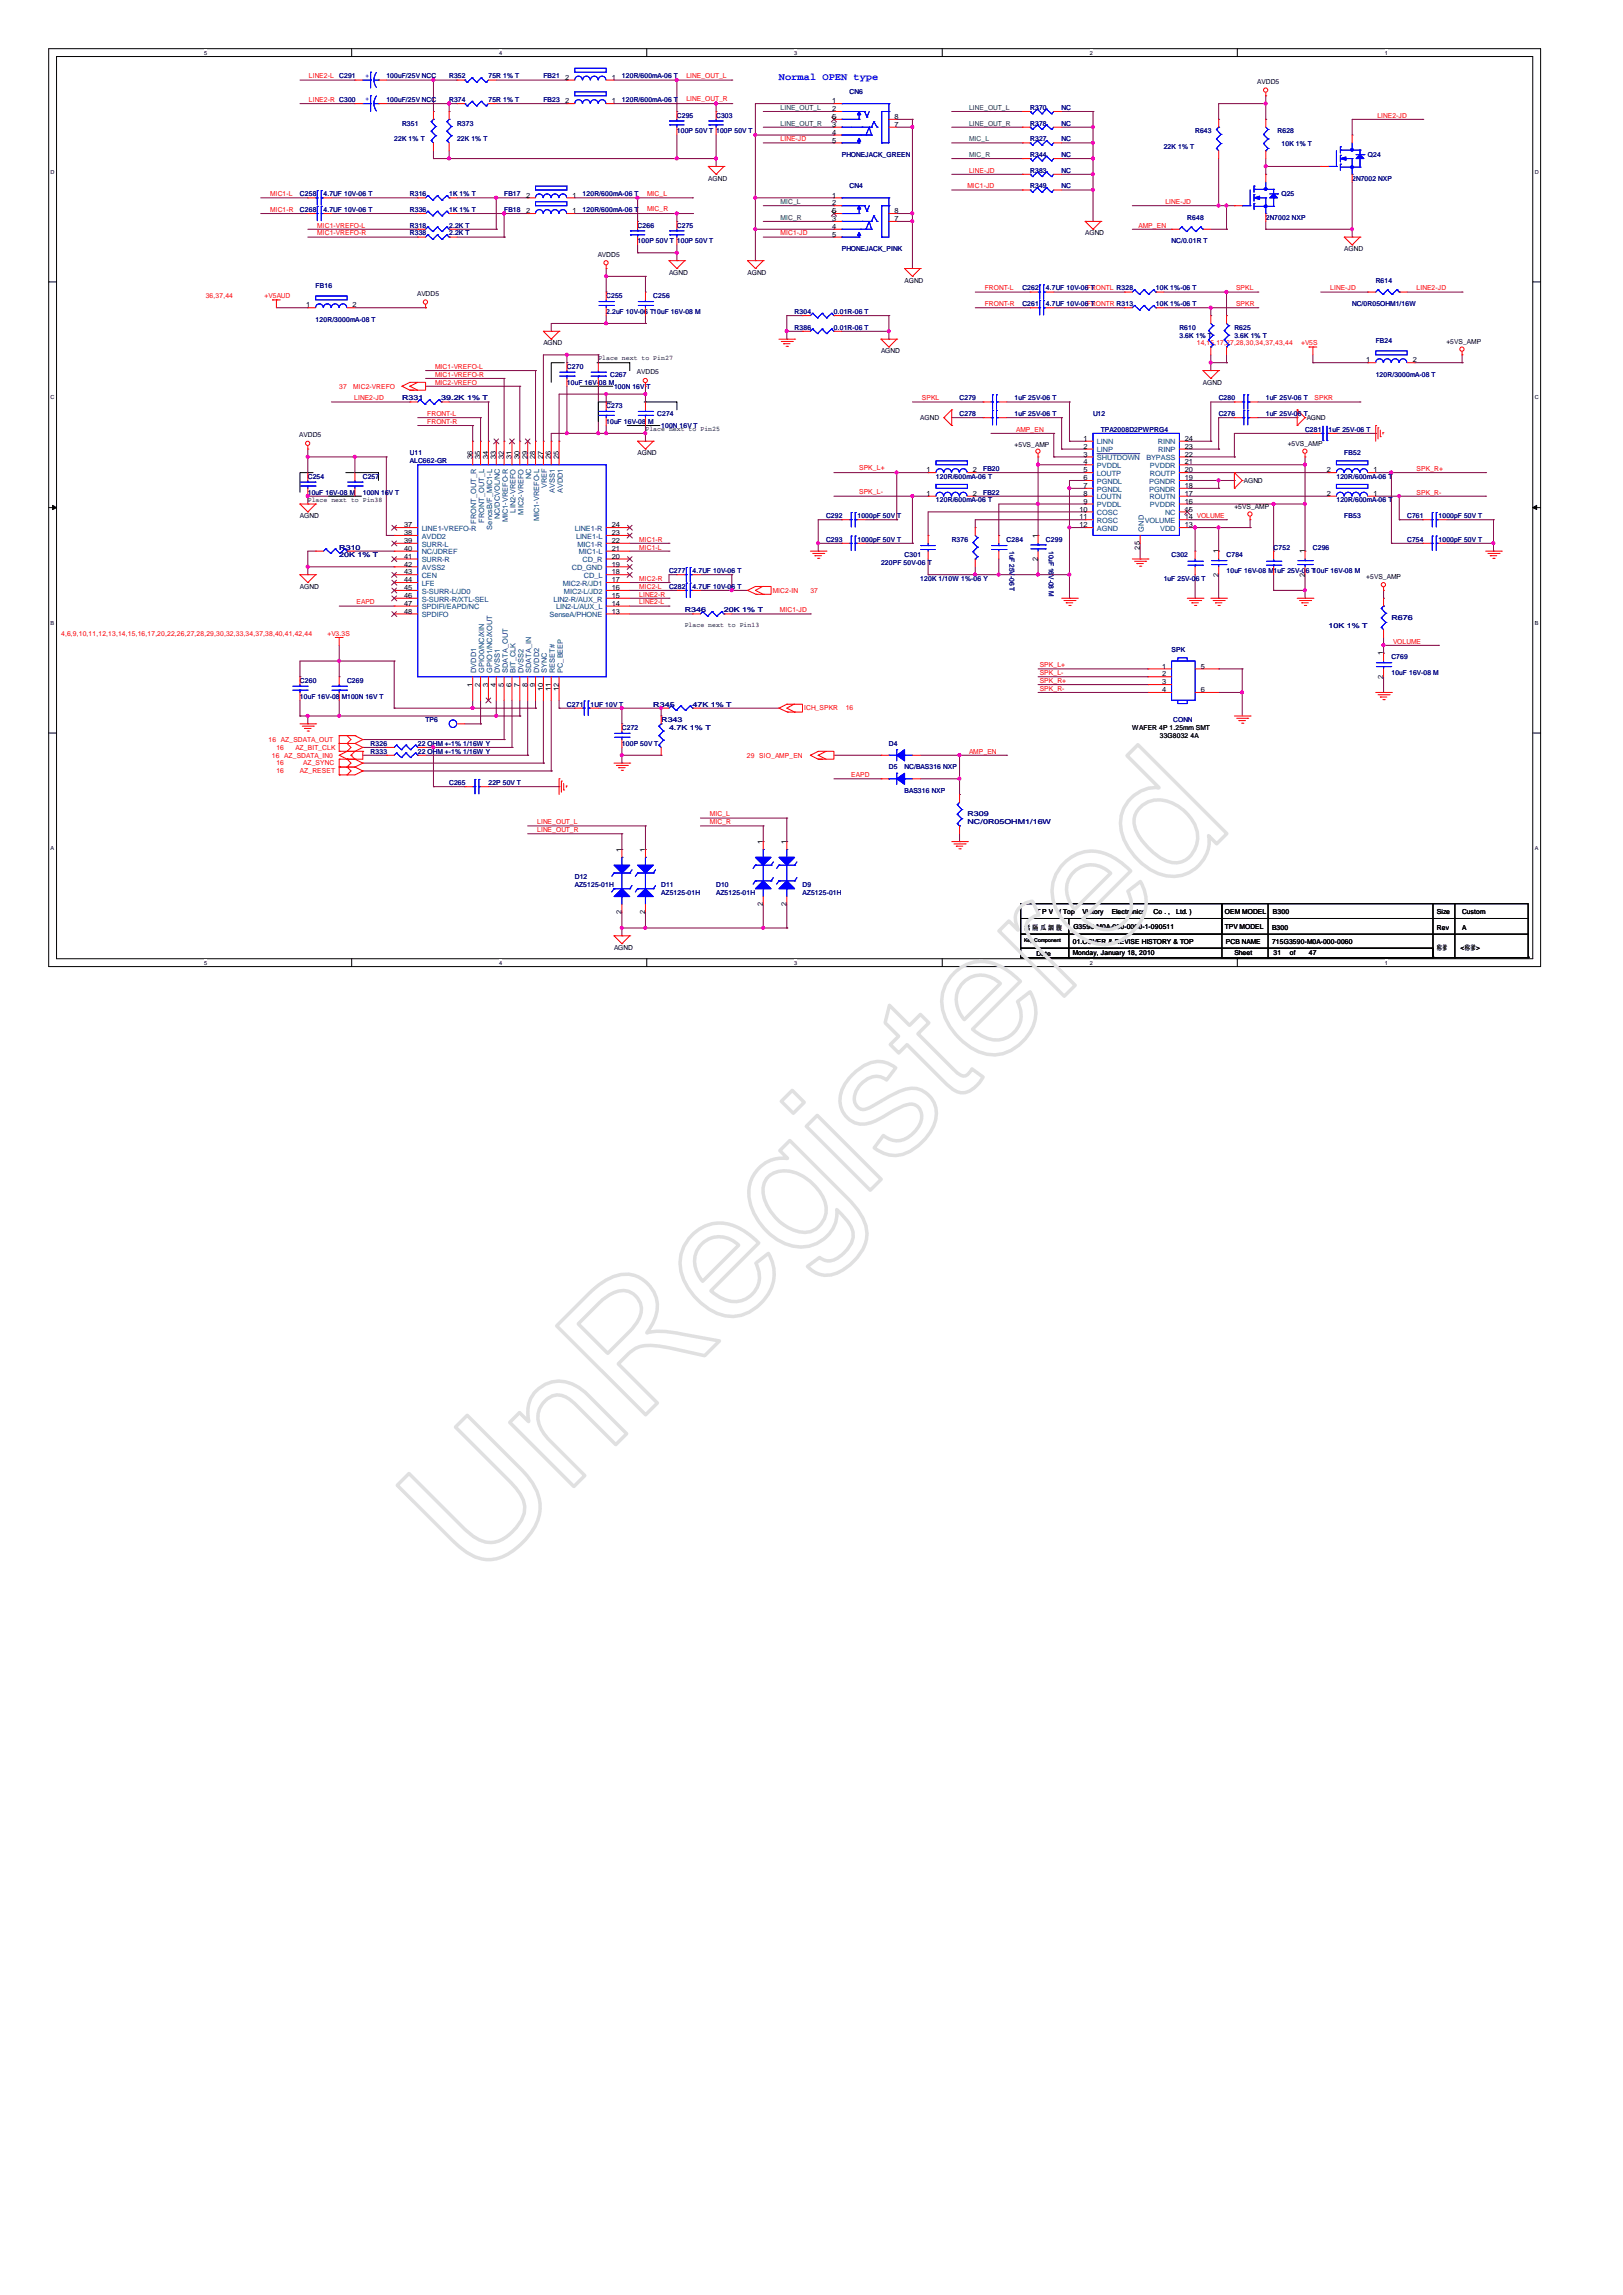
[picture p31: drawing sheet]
<svg xmlns="http://www.w3.org/2000/svg" width="210mm" height="297mm" viewBox="0 0 210 297" stroke-linecap="round" stroke-linejoin="round" font-family="sans-serif">
<defs><g id="words">
<text font-size="22.7" fill="#e0e0e0" x="61.6" y="205" transform="rotate(-45 61.6 205)">UnRegistered</text>
<text font-size="1.3" fill="#00f" x="100.8" y="10.4">Normal OPEN type</text>
<g font-size=".9" fill="#f00">
<text x="40" y="10.2">LINE2-L</text>
<text x="88.8" y="10.2">LINE_OUT_L</text>
<text x="40" y="13.2">LINE2-R C300</text>
<text x="88.8" y="13.1">LINE_OUT_R</text>
<text x="178.2" y="15.2">LINE2-JD</text>
<text x="101" y="18.3">LINE-JD</text>
<text x="125.4" y="22.3">LINE-JD</text>
<text x="35" y="27.4">MIC1-R</text>
<text x="35" y="25.4">MIC1-L</text>
<text x="41.1" y="29.5">MIC1-VREFO-L</text>
<text x="83.7" y="25.4">MIC_L</text>
<text x="83.7" y="27.3">MIC_R</text>
<text x="125.2" y="24.4">MIC1-JD</text>
<text x="147.3" y="29.5">AMP_EN</text>
<text x="150.8" y="26.4">LINE-JD</text>
<text x="41.1" y="30.5">MIC1-VREFO-R</text>
<text x="101" y="30.5">MIC1-JD</text>
<text x="26.6" y="38.6">36,37,44</text>
<text x="34.2" y="38.6">+V5AUD</text>
<text x="127.4" y="39.6">FRONT-R</text>
<text x="127.4" y="37.6">FRONT-L</text>
<text x="140.6" y="37.6">FRONTL R328</text>
<text x="140.6" y="39.6">FRONTR R313</text>
<text x="159.9" y="39.6">SPKR</text>
<text x="159.9" y="37.6">SPKL</text>
<text x="172.1" y="37.6">LINE-JD</text>
<text x="183.3" y="37.6">LINE2-JD</text>
<text x="56.3" y="47.7">MIC1-VREFO-L</text>
<text x="154.8" y="44.7">14,15,17,27,28,30,34,37,43,44</text>
<text x="168.4" y="44.7">+V5S</text>
<text x="43.9" y="50.3">37</text>
<text x="45.7" y="50.3">MIC2-VREFO</text>
<text x="45.8" y="51.8">LINE2-JD</text>
<text x="55.3" y="53.8">FRONT-L</text>
<text x="56.3" y="49.8">MIC2-VREFO</text>
<text x="56.3" y="48.8">MIC1-VREFO-R</text>
<text x="119.3" y="51.8">SPKL</text>
<text x="170.1" y="51.8">SPKR</text>
<text x="55.3" y="54.9">FRONT-R</text>
<text x="131.5" y="55.9">AMP_EN</text>
<text x="111.2" y="60.9">SPK_L+</text>
<text x="111.2" y="63.9">SPK_L-</text>
<text x="183.3" y="61">SPK_R+</text>
<text x="183.3" y="64">SPK_R-</text>
<text x="82.7" y="71.1">MIC1-L</text>
<text x="82.7" y="70.1">MIC1-R</text>
<text x="82.7" y="76.2">MIC2-L</text>
<text x="82.7" y="75.2">MIC2-R</text>
<text x="82.7" y="77.2">LINE2-R</text>
<text x="100" y="76.7">MIC2-IN</text>
<text x="104.9" y="76.7">37</text>
<text x="7.9" y="82.3">4,6,9,10,11,12,13,14,15,16,17,20,22,26,27,28,29,30,32,33,34,37,38,40,41,42,44</text>
<text x="42.4" y="82.3">+V3.3S</text>
<text x="46.1" y="78.2">EAPD</text>
<text x="82.7" y="78.2">LINE2-L</text>
<text x="100.9" y="79.2">MIC1-JD</text>
<text x="180.2" y="83.3">VOLUME</text>
<text x="134.5" y="86.4">SPK_L+</text>
<text x="134.5" y="87.4">SPK_L-</text>
<text x="134.5" y="89.4">SPK_R-</text>
<text x="134.5" y="88.4">SPK_R+</text>
<text x="104" y="91.9">ICH_SPKR</text>
<text x="109.4" y="91.9">16</text>
<text x="34.7" y="96">16 AZ_SDATA_OUT</text>
<text x="35.2" y="98">16 AZ_SDATA_IN0</text>
<text x="35.8" y="97">16</text>
<text x="35.8" y="99.1">16</text>
<text x="35.8" y="100.1">16</text>
<text x="38.2" y="97">AZ_BIT_CLK</text>
<text x="38.8" y="100.1">AZ_RESET</text>
<text x="39.2" y="99.1">AZ_SYNC</text>
<text x="96.6" y="98">29 SIO_AMP_EN</text>
<text x="110.1" y="100.6">EAPD</text>
<text x="125.4" y="97.5">AMP_EN</text>
<text x="69.5" y="106.7">LINE_OUT_L</text>
<text x="69.5" y="107.7">LINE_OUT_R</text>
<text x="91.9" y="105.7">MIC_L</text>
<text x="91.9" y="106.7">MIC_R</text>
</g>
<g font-size=".9" fill="#000080">
<text x="43.9" y="10.2">C291</text>
<text x="50" y="10.2">100uF/25V NCC</text>
<text x="58.1" y="10.2">R352</text>
<text x="63.2" y="10.2">75R 1% T</text>
<text x="70.3" y="10.2">FB21</text>
<text x="80.5" y="10.2">120R/600mA-06 T</text>
<text x="50" y="13.2">100uF/25V NCC</text>
<text x="52" y="16.2">R351</text>
<text x="58.1" y="13.2">R374</text>
<text x="59.1" y="16.2">R373</text>
<text x="63.2" y="13.2">75R 1% T</text>
<text x="70.3" y="13.2">FB23</text>
<text x="80.5" y="13.2">120R/600mA-06 T</text>
<text x="87.6" y="15.2">C295</text>
<text x="87.6" y="17.3">100P 50V T 100P 50V T</text>
<text x="92.7" y="15.2">C303</text>
<text x="109.9" y="12.2">CN6</text>
<text x="133.3" y="16.2">R378</text>
<text x="133.3" y="14.2">R370</text>
<text x="137.4" y="16.2">NC</text>
<text x="137.4" y="14.2">NC</text>
<text x="154.6" y="17.3">R643</text>
<text x="165.3" y="17.3">R628</text>
<text x="51" y="18.3">22K 1% T</text>
<text x="59.1" y="18.3">22K 1% T</text>
<text x="108.9" y="20.3">PHONEJACK_GREEN</text>
<text x="133.3" y="22.3">R383</text>
<text x="133.3" y="18.3">R327</text>
<text x="133.3" y="20.3">R344</text>
<text x="137.4" y="22.3">NC</text>
<text x="137.4" y="18.3">NC</text>
<text x="137.4" y="20.3">NC</text>
<text x="150.6" y="19.3">22K 1% T</text>
<text x="165.8" y="18.9">10K 1% T</text>
<text x="175" y="23.4">2N7002 NXP</text>
<text x="177" y="20.3">Q24</text>
<text x="38.8" y="25.4">C258</text>
<text x="38.8" y="27.4">C268</text>
<text x="41.9" y="25.4">4.7UF 10V-06 T</text>
<text x="41.9" y="27.4">4.7UF 10V-06 T</text>
<text x="53" y="27.4">R336</text>
<text x="53" y="29.5">R318</text>
<text x="53" y="25.4">R316</text>
<text x="58.1" y="27.4">1K 1% T</text>
<text x="58.1" y="29.5">2.2K T</text>
<text x="58.1" y="25.4">1K 1% T</text>
<text x="65.2" y="25.4">FB17</text>
<text x="65.2" y="27.4">FB18</text>
<text x="75.4" y="25.4">120R/600mA-06 T</text>
<text x="75.4" y="27.4">120R/600mA-06 T</text>
<text x="82.5" y="29.5">C266</text>
<text x="87.6" y="29.5">C275</text>
<text x="109.9" y="24.4">CN4</text>
<text x="133.3" y="24.4">R349</text>
<text x="137.4" y="24.4">NC</text>
<text x="153.6" y="28.4">R648</text>
<text x="163.8" y="28.4">2N7002 NXP</text>
<text x="165.8" y="25.4">Q25</text>
<text x="53" y="30.5">R338</text>
<text x="58.1" y="30.5">2.2K T</text>
<text x="82.5" y="31.5">100P 50V T 100P 50V T</text>
<text x="108.9" y="32.5">PHONEJACK_PINK</text>
<text x="151.6" y="31.5">NC/0.01R T</text>
<text x="40.8" y="37.3">FB16</text>
<text x="40.8" y="41.6">120R/3000mA-08 T</text>
<text x="78.4" y="38.6">C255</text>
<text x="78.4" y="40.6">2.2uF 10V-06 T10uF 16V-08 M</text>
<text x="84.5" y="38.6">C256</text>
<text x="102.8" y="40.6">R304</text>
<text x="107.9" y="40.6">0.01R-06 T</text>
<text x="132.3" y="39.6">C261</text>
<text x="132.3" y="37.6">C262</text>
<text x="135.3" y="39.6">4.7UF 10V-06 T</text>
<text x="135.3" y="37.6">4.7UF 10V-06 T</text>
<text x="149.6" y="37.6">10K 1%-06 T</text>
<text x="149.6" y="39.6">10K 1%-06 T</text>
<text x="175" y="39.6">NC/0R05OHM1/16W</text>
<text x="178" y="36.6">R614</text>
<text x="73.4" y="47.7">C270</text>
<text x="102.8" y="42.7">R386</text>
<text x="107.9" y="42.7">0.01R-06 T</text>
<text x="152.6" y="42.7">R610</text>
<text x="152.6" y="43.7">3.6K 1% T</text>
<text x="159.7" y="42.7">R625</text>
<text x="159.7" y="43.7">3.6K 1% T</text>
<text x="178" y="44.4">FB24</text>
<text x="52" y="51.8">R331</text>
<text x="57.1" y="51.8">39.2K 1% T</text>
<text x="73.4" y="49.8">10uF 16V-08 M</text>
<text x="78.4" y="52.8">C273</text>
<text x="78.9" y="48.8">C267</text>
<text x="79.5" y="50.4">100N 16V T</text>
<text x="85" y="53.8">C274</text>
<text x="124.2" y="51.8">C279</text>
<text x="124.2" y="53.8">C278</text>
<text x="131.3" y="51.8">1uF 25V-06 T</text>
<text x="131.3" y="53.8">1uF 25V-06 T</text>
<text x="141.4" y="53.8">U12</text>
<text x="157.7" y="53.8">C276</text>
<text x="157.7" y="51.8">C280</text>
<text x="163.8" y="53.8">1uF 25V-06 T</text>
<text x="163.8" y="51.8">1uF 25V-06 T</text>
<text x="178" y="48.8">120R/3000mA-08 T</text>
<text x="53" y="58.9">U11</text>
<text x="53" y="59.9">ALC662-GR</text>
<text x="78.4" y="54.9">10uF 16V-08 M</text>
<text x="85.5" y="55.4">100N 16V T</text>
<text x="142.4" y="55.9">TPA2008D2PWPRG4</text>
<text x="168.9" y="55.9">C281</text>
<text x="171.9" y="55.9">1uF 25V-06 T</text>
<text x="173.9" y="58.9">FB52</text>
<text x="39.8" y="62">C254</text>
<text x="39.8" y="64">10uF 16V-08 M</text>
<text x="46.9" y="62">C257</text>
<text x="46.9" y="64">100N 16V T</text>
<text x="121.1" y="62">120R/600mA-06 T</text>
<text x="121.1" y="65">120R/600mA-06 T</text>
<text x="127.2" y="61">FB20</text>
<text x="127.2" y="64">FB22</text>
<text x="172.9" y="65">120R/600mA-06 T</text>
<text x="172.9" y="62">120R/600mA-06 T</text>
<text x="43.9" y="71.1">R310</text>
<text x="106.9" y="70.1">C293</text>
<text x="106.9" y="67">C292</text>
<text x="110.9" y="70.1">1000pF 50V T</text>
<text x="110.9" y="67">1000pF 50V T</text>
<text x="123.1" y="70.1">R376</text>
<text x="130.3" y="70.1">C284</text>
<text x="130.6" y="71.3" transform="rotate(90 130.6 71.3)">1uF 25V-06 T</text>
<text x="135.3" y="70.1">C299</text>
<text x="135.7" y="71.3" transform="rotate(90 135.7 71.3)">10uF 16V-08 M</text>
<text x="164.8" y="71.1">C752</text>
<text x="169.9" y="71.1">C296</text>
<text x="173.9" y="67">FB53</text>
<text x="182.1" y="70.1">C754</text>
<text x="182.1" y="67">C761</text>
<text x="186.1" y="70.1">1000pF 50V T</text>
<text x="186.1" y="67">1000pF 50V T</text>
<text x="43.9" y="72.1">20K 1% T</text>
<text x="86.6" y="76.2">C282</text>
<text x="86.6" y="74.2">C277</text>
<text x="89.6" y="76.2">4.7UF 10V-06 T</text>
<text x="89.6" y="74.2">4.7UF 10V-06 T</text>
<text x="114" y="73.1">220PF 50V-06 T</text>
<text x="117" y="72.1">C301</text>
<text x="119.1" y="75.2">120K 1/10W 1%-06 Y</text>
<text x="150.6" y="75.2">1uF 25V-06 T</text>
<text x="151.6" y="72.1">C302</text>
<text x="158.7" y="72.1">C784</text>
<text x="158.7" y="74.2">10uF 16V-08 M1uF 25V-06 T10uF 16V-08 M</text>
<text x="88.6" y="79.2">R346</text>
<text x="93.7" y="79.2">20K 1% T</text>
<text x="171.9" y="81.3">10K 1% T</text>
<text x="180" y="80.3">R676</text>
<text x="38.8" y="88.4">C260</text>
<text x="44.9" y="88.4">C269</text>
<text x="151.6" y="84.3">SPK</text>
<text x="180" y="85.3">C769</text>
<text x="180" y="87.4">10uF 16V-08 M</text>
<text x="38.8" y="90.4">10uF 16V-08 M100N 16V T</text>
<text x="55.1" y="93.5">TP6</text>
<text x="73.4" y="91.4">C271</text>
<text x="76.4" y="91.4">1UF 10V T</text>
<text x="80.5" y="94.5">C272</text>
<text x="84.5" y="91.4">R345</text>
<text x="85.5" y="93.5">R343</text>
<text x="86.6" y="94.5">4.7K 1% T</text>
<text x="89.6" y="91.4">47K 1% T</text>
<text x="151.8" y="93.5">CONN</text>
<text x="48" y="97.5">R333</text>
<text x="48" y="96.5">R326</text>
<text x="54.1" y="97.5">22 OHM +-1% 1/16W Y</text>
<text x="54.1" y="96.5">22 OHM +-1% 1/16W Y</text>
<text x="58.1" y="101.6">C265</text>
<text x="63.2" y="101.6">22P 50V T</text>
<text x="80.5" y="96.5">100P 50V T</text>
<text x="115" y="96.5">D4</text>
<text x="115" y="99.6">D5</text>
<text x="117" y="99.6">NC/BAS316 NXP</text>
<text x="117" y="102.6">BAS316 NXP</text>
<text x="125.2" y="105.7">R309</text>
<text x="125.2" y="106.7">NC/0R05OHM1/16W</text>
<text x="74.4" y="113.8">D12</text>
<text x="74.4" y="114.8">AZ5125-01H</text>
<text x="85.5" y="114.8">D11</text>
<text x="85.5" y="115.8">AZ5125-01H</text>
<text x="92.7" y="114.8">D10</text>
<text x="92.7" y="115.8">AZ5125-01H</text>
<text x="103.8" y="114.8">D9</text>
<text x="103.8" y="115.8">AZ5125-01H</text>
</g>
<g font-size=".9" fill="#00f">
<text x="47.8" y="10.1" transform="rotate(-90 47.8 10.1)">+</text>
<text x="47.8" y="13.1" transform="rotate(-90 47.8 13.1)">+</text>
</g>
<g font-size=".9">
<text x="73.1" y="10.3">2</text>
<text x="79.2" y="10.3">1</text>
<text x="162.7" y="10.9">AVDD5</text>
<text x="73.1" y="13.4">2</text>
<text x="79.2" y="13.4">1</text>
<text x="107.7" y="14.4">2</text>
<text x="107.7" y="15.4">6</text>
<text x="107.7" y="16.4">3</text>
<text x="107.7" y="17.4">4</text>
<text x="107.7" y="13.4">1</text>
<text x="115.7" y="15.4">8</text>
<text x="115.7" y="16.4">7</text>
<text x="91.6" y="23.4">AGND</text>
<text x="107.7" y="18.4">5</text>
<text x="68.1" y="25.6">2</text>
<text x="68.1" y="27.6">2</text>
<text x="74.1" y="25.6">1</text>
<text x="74.1" y="27.6">1</text>
<text x="107.7" y="26.6">2</text>
<text x="107.7" y="27.6">6</text>
<text x="107.7" y="28.6">3</text>
<text x="107.7" y="29.6">4</text>
<text x="107.7" y="25.6">1</text>
<text x="115.7" y="27.6">8</text>
<text x="115.7" y="28.6">7</text>
<text x="77.3" y="33.2">AVDD5</text>
<text x="86.6" y="35.6">AGND</text>
<text x="96.7" y="35.6">AGND</text>
<text x="107.7" y="30.6">5</text>
<text x="140.4" y="30.5">AGND</text>
<text x="173.9" y="32.5">AGND</text>
<text x="39.6" y="39.8">1</text>
<text x="45.6" y="39.8">2</text>
<text x="54" y="38.3">AVDD5</text>
<text x="117" y="36.6">AGND</text>
<text x="70.3" y="44.7">AGND</text>
<text x="77.4" y="46.6">Place next to Pin27</text>
<text x="114" y="45.7">AGND</text>
<text x="176.8" y="46.9">1</text>
<text x="182.8" y="46.9">2</text>
<text x="187.1" y="44.5">+5VS_AMP</text>
<text x="82.4" y="48.5">AVDD5</text>
<text x="155.7" y="49.8">AGND</text>
<text x="38.7" y="56.6">AVDD5</text>
<text x="61.1" y="59.4" transform="rotate(-90 61.1 59.4)">36</text>
<text x="62.1" y="59.4" transform="rotate(-90 62.1 59.4)">35</text>
<text x="63.2" y="59.4" transform="rotate(-90 63.2 59.4)">34</text>
<text x="64.2" y="59.4" transform="rotate(-90 64.2 59.4)">33</text>
<text x="65.2" y="59.4" transform="rotate(-90 65.2 59.4)">32</text>
<text x="66.2" y="59.4" transform="rotate(-90 66.2 59.4)">31</text>
<text x="67.2" y="59.4" transform="rotate(-90 67.2 59.4)">30</text>
<text x="68.2" y="59.4" transform="rotate(-90 68.2 59.4)">29</text>
<text x="69.2" y="59.4" transform="rotate(-90 69.2 59.4)">28</text>
<text x="70.3" y="59.4" transform="rotate(-90 70.3 59.4)">27</text>
<text x="71.3" y="59.4" transform="rotate(-90 71.3 59.4)">26</text>
<text x="72.3" y="59.4" transform="rotate(-90 72.3 59.4)">25</text>
<text x="82.5" y="58.9">AGND</text>
<text x="83.5" y="55.8">Place next to Pin25</text>
<text x="119.1" y="54.3">AGND</text>
<text x="131.3" y="57.9">+5VS_AMP</text>
<text x="140.2" y="57.1">1</text>
<text x="140.2" y="58.1">2</text>
<text x="140.2" y="59.1">3</text>
<text x="153.3" y="59.1">22</text>
<text x="153.3" y="58.1">23</text>
<text x="153.3" y="57.1">24</text>
<text x="166.6" y="57.7">+5VS_AMP</text>
<text x="169.1" y="54.3">AGND</text>
<text x="39.8" y="64.9">Place next to Pin38</text>
<text x="119.9" y="61.1">1</text>
<text x="119.9" y="64.2">1</text>
<text x="125.9" y="61.1">2</text>
<text x="125.9" y="64.2">2</text>
<text x="140.2" y="60.1">4</text>
<text x="140.2" y="61.1">5</text>
<text x="140.2" y="62.1">6</text>
<text x="140.2" y="63.2">7</text>
<text x="140.2" y="64.2">8</text>
<text x="140.2" y="65.2">9</text>
<text x="153.3" y="65.2">16</text>
<text x="153.3" y="64.2">17</text>
<text x="153.3" y="63.2">18</text>
<text x="153.3" y="62.1">19</text>
<text x="153.3" y="61.1">20</text>
<text x="153.3" y="60.1">21</text>
<text x="159.7" y="65.8">+5VS_AMP</text>
<text x="160.9" y="62.5">AGND</text>
<text x="171.7" y="64.2">2</text>
<text x="171.7" y="61.1">2</text>
<text x="177.7" y="64.2">1</text>
<text x="177.7" y="61.1">1</text>
<text x="38.8" y="67">AGND</text>
<text x="52.3" y="71.3">40</text>
<text x="52.3" y="70.3">39</text>
<text x="52.3" y="69.2">38</text>
<text x="52.3" y="68.2">37</text>
<text x="79.2" y="71.3">21</text>
<text x="79.2" y="70.3">22</text>
<text x="79.2" y="69.2">23</text>
<text x="79.2" y="68.2">24</text>
<text x="134.3" y="69.6" transform="rotate(-90 134.3 69.6)">1</text>
<text x="139.7" y="66.2">10</text>
<text x="139.7" y="67.2">11</text>
<text x="139.7" y="68.2">12</text>
<text x="147.5" y="71.1" transform="rotate(-90 147.5 71.1)">25</text>
<text x="153.3" y="68.2">13</text>
<text x="153.3" y="67.2">14 VOLUME</text>
<text x="153.3" y="66.2">15</text>
<text x="157.6" y="71.6" transform="rotate(-90 157.6 71.6)">1</text>
<text x="168.8" y="71.6" transform="rotate(-90 168.8 71.6)">1</text>
<text x="38.8" y="76.2">AGND</text>
<text x="52.3" y="76.4">45</text>
<text x="52.3" y="77.4">46</text>
<text x="52.3" y="75.3">44</text>
<text x="52.3" y="74.3">43</text>
<text x="52.3" y="73.3">42</text>
<text x="52.3" y="72.3">41</text>
<text x="79.2" y="77.4">15</text>
<text x="79.2" y="76.4">16</text>
<text x="79.2" y="75.3">17</text>
<text x="79.2" y="74.3">18</text>
<text x="79.2" y="73.3">19</text>
<text x="79.2" y="72.3">20</text>
<text x="134.3" y="72.6" transform="rotate(-90 134.3 72.6)">2</text>
<text x="157.6" y="74.6" transform="rotate(-90 157.6 74.6)">2</text>
<text x="168.8" y="74.6" transform="rotate(-90 168.8 74.6)">2</text>
<text x="176.8" y="75">+5VS_AMP</text>
<text x="52.3" y="79.4">48</text>
<text x="52.3" y="78.4">47</text>
<text x="79.2" y="79.4">13</text>
<text x="79.2" y="78.4">14</text>
<text x="88.6" y="81.2">Place next to Pin13</text>
<text x="61.1" y="88.9" transform="rotate(-90 61.1 88.9)">1</text>
<text x="62.1" y="88.9" transform="rotate(-90 62.1 88.9)">2</text>
<text x="63.2" y="88.9" transform="rotate(-90 63.2 88.9)">3</text>
<text x="64.2" y="88.9" transform="rotate(-90 64.2 88.9)">4</text>
<text x="65.2" y="88.9" transform="rotate(-90 65.2 88.9)">5</text>
<text x="66.2" y="88.9" transform="rotate(-90 66.2 88.9)">6</text>
<text x="67.2" y="88.9" transform="rotate(-90 67.2 88.9)">7</text>
<text x="68.2" y="88.9" transform="rotate(-90 68.2 88.9)">8</text>
<text x="69.2" y="88.9" transform="rotate(-90 69.2 88.9)">9</text>
<text x="70.3" y="89.4" transform="rotate(-90 70.3 89.4)">10</text>
<text x="71.3" y="89.4" transform="rotate(-90 71.3 89.4)">11</text>
<text x="72.3" y="89.4" transform="rotate(-90 72.3 89.4)">12</text>
<text x="150.4" y="86.5">1</text>
<text x="150.4" y="87.5">2</text>
<text x="150.4" y="88.6">3</text>
<text x="150.4" y="89.6">4</text>
<text x="155.4" y="86.5">5</text>
<text x="155.4" y="89.6">6</text>
<text x="179" y="87.8" transform="rotate(-90 179 87.8)">2</text>
<text x="179" y="84.8" transform="rotate(-90 179 84.8)">1</text>
<text x="146.5" y="94.5">WAFER 4P 1.25mm SMT</text>
<text x="150.1" y="95.5">33G8032 4A</text>
<text x="80.4" y="110.2" transform="rotate(-90 80.4 110.2)">1</text>
<text x="83.5" y="110.2" transform="rotate(-90 83.5 110.2)">1</text>
<text x="98.7" y="109.2" transform="rotate(-90 98.7 109.2)">1</text>
<text x="101.8" y="109.2" transform="rotate(-90 101.8 109.2)">1</text>
<text x="80.4" y="118.3" transform="rotate(-90 80.4 118.3)">2</text>
<text x="83.5" y="118.3" transform="rotate(-90 83.5 118.3)">2</text>
<text x="98.7" y="117.3" transform="rotate(-90 98.7 117.3)">2</text>
<text x="101.8" y="117.3" transform="rotate(-90 101.8 117.3)">2</text>
<text x="134.1" y="118.3">T P V</text>
<text x="137" y="118.3">( Top</text>
<text x="140.1" y="118.3">Victory</text>
<text x="143.8" y="118.3">Electronics</text>
<text x="149.3" y="118.3">Co . ,</text>
<text x="152.2" y="118.3">Ltd. )</text>
<text x="158.5" y="118.3">OEM MODEL</text>
<text x="164.7" y="118.3">B300</text>
<text x="185.9" y="118.3">Size</text>
<text x="189.2" y="118.3">Custom</text>
<text x="79.5" y="122.9">AGND</text>
<text x="132.6" y="120.3">絬 隔 瓜 絪 腹</text>
<text x="134.1" y="123.7">Date</text>
<text x="138.8" y="123.6">Monday, January 18, 2010</text>
<text x="138.8" y="122.1">01.COVER &amp; REVISE HISTORY &amp; TOP</text>
<text x="138.9" y="120.2">G3590-M0A-000-0060-1-090511</text>
<text x="158.5" y="120.2">TPV MODEL</text>
<text x="158.6" y="122.1">PCB NAME</text>
<text x="159.7" y="123.6">Sheet</text>
<text x="164.6" y="120.3">B300</text>
<text x="164.6" y="122.2">715G3590-M0A-000-0060</text>
<text x="164.8" y="123.6">31</text>
<text x="166.9" y="123.6">of</text>
<text x="169.4" y="123.6">47</text>
<text x="185.9" y="120.3">Rev</text>
<text x="185.9" y="122.9">称爹</text>
<text x="189" y="122.9">&lt;称爹&gt;</text>
<text x="189.2" y="120.3">A</text>
</g>
<g font-size=".9" fill="#008000">
<text x="101" y="16.2">LINE_OUT_R</text>
<text x="101" y="14.2">LINE_OUT_L</text>
<text x="125.4" y="14.2">LINE_OUT_L</text>
<text x="125.4" y="16.2">LINE_OUT_R</text>
<text x="125.4" y="18.3">MIC_L</text>
<text x="125.4" y="20.3">MIC_R</text>
<text x="101" y="28.4">MIC_R</text>
<text x="101" y="26.4">MIC_L</text>
</g>
<g font-size=".9" fill="#004080">
<text x="141.9" y="57.5">LINN</text>
<text x="141.9" y="58.5">LINP</text>
<text x="141.9" y="59.6">SHUTDOWN</text>
<text x="148.3" y="59.6">BYPASS</text>
<text x="149.8" y="57.5">RINN</text>
<text x="149.9" y="58.5">RINP</text>
<text x="68.7" y="62" transform="rotate(-90 68.7 62)">NC</text>
<text x="70.8" y="63.2" transform="rotate(-90 70.8 63.2)">VREF</text>
<text x="71.8" y="63.7" transform="rotate(-90 71.8 63.7)">AVSS1</text>
<text x="72.8" y="63.8" transform="rotate(-90 72.8 63.8)">AVDD1</text>
<text x="141.9" y="60.6">PVDDL</text>
<text x="141.9" y="61.6">LOUTP</text>
<text x="141.9" y="62.6">PGNDL</text>
<text x="141.9" y="63.6">PGNDL</text>
<text x="141.9" y="64.6">LOUTN</text>
<text x="141.9" y="65.7">PVDDL</text>
<text x="148.7" y="63.6">PGNDR</text>
<text x="148.7" y="62.6">PGNDR</text>
<text x="148.8" y="64.6">ROUTN</text>
<text x="148.8" y="65.7">PVDDR</text>
<text x="148.8" y="61.6">ROUTP</text>
<text x="148.8" y="60.6">PVDDR</text>
<text x="54.6" y="71.7">NC/JDREF</text>
<text x="54.6" y="70.7">SURR-L</text>
<text x="54.6" y="69.7">AVDD2</text>
<text x="54.6" y="68.7">LINE1-VREFO-R</text>
<text x="61.6" y="67.8" transform="rotate(-90 61.6 67.8)">FRONT_OUT_R</text>
<text x="62.6" y="67.6" transform="rotate(-90 62.6 67.6)">FRONT_OUT_L</text>
<text x="63.7" y="68.5" transform="rotate(-90 63.7 68.5)">SencsB/F_MIC1-L</text>
<text x="64.7" y="67.2" transform="rotate(-90 64.7 67.2)">NC/DCVOL/NC</text>
<text x="65.7" y="67.6" transform="rotate(-90 65.7 67.6)">MIC1-VREFO-R</text>
<text x="66.7" y="66.3" transform="rotate(-90 66.7 66.3)">LIN2-VREFO</text>
<text x="67.7" y="66.6" transform="rotate(-90 67.7 66.6)">MIC2-VREFO</text>
<text x="69.8" y="67.5" transform="rotate(-90 69.8 67.5)">MIC1-VREFO-L</text>
<text x="74.4" y="68.7">LINE1-R</text>
<text x="74.5" y="69.7">LINE1-L</text>
<text x="74.7" y="70.7">MIC1-R</text>
<text x="74.9" y="71.7">MIC1-L</text>
<text x="141.9" y="66.7">COSC</text>
<text x="141.9" y="67.7">ROSC</text>
<text x="141.9" y="68.7">AGND</text>
<text x="148" y="68.8" transform="rotate(-90 148 68.8)">GND</text>
<text x="148.1" y="67.7">VOLUME</text>
<text x="150.1" y="68.7">VDD</text>
<text x="150.7" y="66.7">NC</text>
<text x="54.6" y="76.8">S-SURR-L/JD0</text>
<text x="54.6" y="77.8">S-SURR-R/XTL-SEL</text>
<text x="54.6" y="75.8">LFE</text>
<text x="54.6" y="74.8">CEN</text>
<text x="54.6" y="73.8">AVSS2</text>
<text x="54.6" y="72.8">SURR-R</text>
<text x="71.6" y="77.8">LIN2-R/AUX_R</text>
<text x="72.8" y="75.8">MIC2-R/JD1</text>
<text x="73" y="76.8">MIC2-L/JD2</text>
<text x="74" y="73.8">CD_GND</text>
<text x="75.4" y="72.8">CD_R</text>
<text x="75.6" y="74.8">CD_L</text>
<text x="54.6" y="79.9">SPDIFO</text>
<text x="54.6" y="78.9">SPDIFI/EAPD/NC</text>
<text x="71.1" y="79.9">SenseA/PHONE</text>
<text x="72" y="78.9">LIN2-L/AUX_L</text>
<text x="61.6" y="87.1" transform="rotate(-90 61.6 87.1)">DVDD1</text>
<text x="62.6" y="87.1" transform="rotate(-90 62.6 87.1)">GPIO0/NC/XIN</text>
<text x="63.7" y="87.1" transform="rotate(-90 63.7 87.1)">GPIO1/NC/XOUT</text>
<text x="64.7" y="87.1" transform="rotate(-90 64.7 87.1)">DVSS1</text>
<text x="65.7" y="87.1" transform="rotate(-90 65.7 87.1)">SDATA_OUT</text>
<text x="66.7" y="87.1" transform="rotate(-90 66.7 87.1)">BIT_CLK</text>
<text x="67.7" y="87.1" transform="rotate(-90 67.7 87.1)">DVSS2</text>
<text x="68.7" y="87.1" transform="rotate(-90 68.7 87.1)">SDATA_IN</text>
<text x="69.8" y="87.1" transform="rotate(-90 69.8 87.1)">DVDD2</text>
<text x="70.8" y="87.1" transform="rotate(-90 70.8 87.1)">SYNC</text>
<text x="71.8" y="87.1" transform="rotate(-90 71.8 87.1)">RESET#</text>
<text x="72.8" y="87.1" transform="rotate(-90 72.8 87.1)">PC_BEEP</text>
</g>
<g font-size=".7">
<text x="26.4" y="7.1">5</text>
<text x="64.6" y="7.1">4</text>
<text x="102.8" y="7.1">3</text>
<text x="141" y="7.1">2</text>
<text x="179.2" y="7.1">1</text>
<text x="6.6" y="22.5">D</text>
<text x="198.6" y="22.5">D</text>
<text x="6.6" y="51.7">C</text>
<text x="198.6" y="51.7">C</text>
<text x="6.6" y="80.9">B</text>
<text x="198.6" y="80.9">B</text>
<text x="6.6" y="110.1">A</text>
<text x="198.6" y="110.1">A</text>
<text x="26.4" y="124.8">5</text>
<text x="64.6" y="124.8">4</text>
<text x="102.8" y="124.8">3</text>
<text x="132.5" y="122">Key Component</text>
<text x="141" y="124.8">2</text>
<text x="179.2" y="124.8">1</text>
</g>
</g></defs>
<path d="M6.3 6.3h193v118.8h-193zM7.3 7.3h191v116.8h-191z" fill="none" stroke="#000" stroke-width=".13"/>
<g fill="#fff">
<path d="M26.4 6.4h.4v.8h-.4z"/>
<path d="M26.4 124.2h.4v.8h-.4z"/>
</g>
<path d="M45.5 6.3v1M45.5 124.1v1" fill="none" stroke="#000" stroke-width=".13"/>
<g fill="#fff">
<path d="M64.6 6.4h.4v.8h-.4z"/>
<path d="M64.6 124.2h.4v.8h-.4z"/>
</g>
<path d="M83.7 6.3v1M83.7 124.1v1" fill="none" stroke="#000" stroke-width=".13"/>
<g fill="#fff">
<path d="M102.8 6.4h.4v.8h-.4z"/>
<path d="M102.8 124.2h.4v.8h-.4z"/>
</g>
<path d="M121.9 6.3v1M121.9 124.1v1" fill="none" stroke="#000" stroke-width=".13"/>
<g fill="#fff">
<path d="M141 6.4h.4v.8h-.4z"/>
<path d="M141 124.2h.4v.8h-.4z"/>
</g>
<path d="M160.1 6.3v1M160.1 124.1v1" fill="none" stroke="#000" stroke-width=".13"/>
<g fill="#fff">
<path d="M179.2 6.4h.4v.8h-.4z"/>
<path d="M179.2 124.2h.4v.8h-.4z"/>
<path d="M6.6 21.9h.5v.8h-.5z"/>
<path d="M198.6 21.9h.5v.8h-.5z"/>
<path d="M6.6 51h.5v.9h-.5z"/>
<path d="M198.6 51h.5v.9h-.5z"/>
</g>
<path d="M6.3 36.5h1M198.3 36.5h1" fill="none" stroke="#000" stroke-width=".13"/>
<g fill="#fff">
<path d="M6.6 80.3h.4v.8h-.4z"/>
<path d="M198.6 80.3h.4v.8h-.4z"/>
</g>
<path d="M6.3 65.7h1M198.3 65.7h1" fill="none" stroke="#000" stroke-width=".13"/>
<path d="M6.8 65.4l.5 .3-.5 .2zM198.3 65.7l.5-.3v.5z" fill="#000" stroke="#000" stroke-width=".13"/>
<g fill="#fff">
<path d="M6.6 109.4h.4v.8h-.4z"/>
<path d="M198.6 109.4h.4v.8h-.4z"/>
</g>
<g fill="none" stroke="#000" stroke-width=".13">
<path d="M6.3 94.9h1M198.3 94.9h1M132.1 117h26v1.9h-26zM132.1 118.9h26v2h-26zM138.3 118.9v5M158.1 117h39.6v1.9h-39.6zM158.1 118.9h39.6v2h-39.6zM164.1 117v6.9M185.4 117v6.9M188.2 117v6.9M132.1 122.7h53.3v1.2h-53.3zM132.1 120.9h26v1.8h-26z"/>
<path d="M138.3 123.9h.1M158.1 122.7h27.3v1.2h-27.3zM164.1 123.9h.1M185.4 123.9h.1M185.4 123.9h12.3M188.2 123.9h.1M197.7 123.9h.1M197.7 120.9v3"/>
</g>
<g fill="none" stroke="#800040" stroke-width=".13">
<path d="M38.8 10.4h7.1M38.8 13.4h7.1M45.9 13.4h.1M45.9 10.4h.1M50 10.4h9.1M50 13.4h9.1M56.1 10.4h.1M56.1 14.4h.1M56.1 10.4v4M56.1 19.5v1M58.1 14.4h.1M58.1 13.4h.1"/>
<path d="M58.1 13.4v1M58.1 19.5v1M59.1 13.4h.1M59.1 10.4h.1M64.2 10.4h9.2M64.2 13.4h9.2M73.4 10.4h.1M73.4 13.4h.1M79.5 10.4h15.2M79.5 13.4h15.2M87.6 14.4h.1M87.6 10.4h.1"/>
<path d="M87.6 10.4v4M87.6 17.5v3M92.7 14.4h.1M92.7 13.4h.1M92.7 13.4v1M92.7 17.5v4M94.7 10.4h.1M94.7 13.4h.1M97.7 17.5h.1M97.7 17.5h10.2M98.8 16.5h9.1M98.8 18.5h9.1"/>
<path d="M98.8 14.4h9.1M107.9 16.5h.1M107.9 18.5h.1M107.9 14.4h.1M107.9 17.5h.1M107.9 13.4h.1M107.9 13.4h-10.2v20.3M116 15.4h2.1M116 16.5h2.1M118.1 16.5h.1M118.1 15.4h.1M118.1 15.4v19.3"/>
<path d="M123.1 16.5h9.2M123.1 18.5h9.2M123.1 14.4h9.2M132.3 18.5h.1M132.3 14.4h.1M132.3 16.5h.1M137.4 16.5h4M137.4 18.5h4M137.4 14.4h4M141.4 14.4h.1M141.4 18.5h.1M141.4 16.5h.1"/>
<path d="M141.4 14.4v14.3M157.7 15.4h.1M163.8 13.4h.1M163.8 15.4h.1M163.8 13.4h-6.1v2M163.8 12.4v3M175 17.5h.1M184.1 15.4h.1M184.1 15.4h-9.1v2.1M33.7 27.6h6.1M33.7 25.6h6.1M35.8 39.8h4"/>
<path d="M39.8 27.6h.1M39.8 25.6h.1M39.8 39.8h.1M39.8 29.7h14.3M39.8 30.7h14.3M42.9 27.6h11.2M42.9 25.6h11.2M45.9 39.8h9.2M54.1 27.6h.1M54.1 25.6h.1M54.1 29.7h.1M54.1 30.7h.1"/>
<path d="M55.1 39.8h.1M56.1 20.5h.1M56.1 20.5h36.6M58.1 20.5h.1M59.1 27.6h9.2M59.1 25.6h9.2M59.1 29.7h5.1M59.1 30.7h6.1M64.2 25.6h.1M64.2 29.7h.1M64.2 25.6v4.1M65.2 27.6h.1"/>
<path d="M65.2 30.7h.1M65.2 27.6v3.1M68.3 25.6h.1M68.3 27.6h.1M74.4 27.6h15.2M74.4 25.6h15.2M78.4 37.8h.1M78.4 35.8h.1M78.4 34.7v3.1M78.4 35.8h5.1M82.5 25.6h.1M82.5 28.7h.1"/>
<path d="M82.5 32.7h.1M82.5 25.6v3.1M82.5 31.7v1M82.5 32.7h5.1M83.5 37.8h.1M83.5 35.8h.1M83.5 35.8v2M87.6 27.6h.1M87.6 28.7h.1M87.6 33.7h.1M87.6 20.5h.1M87.6 32.7h.1"/>
<path d="M87.6 27.6v1.1M87.6 31.7v2M89.6 25.6h.1M89.6 27.6h.1M92.7 20.5h.1M92.7 21.5h.1M97.7 33.7h.1M97.7 25.6h.1M97.7 29.7h.1M97.7 25.6h10.2M97.7 29.7h10.2M98.8 30.7h9.1"/>
<path d="M98.8 26.6h9.1M98.8 28.7h9.1M107.9 30.7h.1M107.9 28.7h.1M107.9 26.6h.1M107.9 25.6h.1M107.9 29.7h.1M116 27.6h2.1M116 28.7h2.1M118.1 34.7h.1M118.1 27.6h.1M118.1 28.7h.1"/>
<path d="M123.1 20.5h9.2M123.1 24.6h9.2M123.1 22.6h9.2M126.2 39.8h7.1M126.2 37.8h7.1M132.3 24.6h.1M132.3 20.5h.1M132.3 22.6h.1M133.3 39.8h.1M133.3 37.8h.1M136.3 39.8h9.2M136.3 37.8h9.2"/>
<path d="M137.4 20.5h4M137.4 24.6h4M137.4 22.6h4M141.4 20.5h.1M141.4 24.6h.1M141.4 22.6h.1M141.4 28.7h.1M145.5 37.8h.1M145.5 39.8h.1M146.5 29.7h5.1M146.5 26.6h13.2M150.6 39.8h12.2"/>
<path d="M150.6 37.8h12.2M151.6 29.7h.1M156.7 39.8h.1M156.7 29.7h2M156.7 39.8v1M157.7 26.6h.1M157.7 20.5v6.1M158.7 37.8h.1M158.7 26.6h.1M158.7 29.7h.1M158.7 26.6v3.1M158.7 37.8v3"/>
<path d="M159.7 26.6h.1M162.8 39.8h.1M162.8 37.8h.1M163.8 21.5h.1M163.8 22.6h.1M163.8 29.7h.1M163.8 29.7h11.2M163.8 20.5v2.1M163.8 28.7v1M163.8 21.5h7.1M170.9 21.5h.1M170.9 37.8h6.1"/>
<path d="M175 29.7h.1M175 30.7h.1M175 23.6v7.1M177 37.8h.1M182.1 37.8h7.1M189.2 37.8h.1M39.8 59.1h.1M39.8 58.1v3.1M39.8 59.1h10.2M42.9 52h10.1M45.9 59.1h.1M45.9 59.1v2.1"/>
<path d="M50 59.1h.1M50 59.1v10.2M53 52h.1M54.1 54.1h8.1M54.1 55.1h7.1M55.1 50h12.2M55.1 48h14.2M55.1 49h10.1M58.1 52h5.1M61.2 55.1h.1M61.2 57.1h.1M61.2 55.1v2"/>
<path d="M62.2 54.1h.1M62.2 57.1h.1M62.2 54.1v3M63.2 52h.1M63.2 57.1h.1M63.2 52v5.1M65.2 57.1h.1M65.2 49h.1M65.2 49v8.1M67.3 50h.1M67.3 57.1h.1M67.3 50v7.1"/>
<path d="M69.3 48h.1M69.3 57.1h.1M69.3 48v9.1M70.3 57.1h.1M71.3 57.1h.1M71.3 42.9h.1M72.3 57.1h.1M73.4 46.9h.1M73.4 56.1h.1M73.4 45.9h.1M73.4 45.9v1M73.4 50v6.1"/>
<path d="M77.4 56.1h.1M77.4 46.9h.1M77.4 45.9h.1M77.4 45.9h-7.1v11.2M77.4 45.9v1M77.4 50v6.1M78.4 56.1h.1M78.4 51h.1M78.4 41.9h.1M78.4 52h.1M78.4 40.8v1.1M78.4 51v1"/>
<path d="M78.4 55.1v1M83.5 41.9h.1M83.5 51h.1M83.5 52h.1M83.5 56.1h.1M83.5 57.1h.1M83.5 56.1h-12.2v1M83.5 40.8v1.1M83.5 50v2M83.5 55.1v2M83.5 41.9h-12.2v1M83.5 51h-11.2v6.1"/>
<path d="M101.8 43.9h.1M101.8 42.9h.1M101.8 42.9h2M103.8 40.8h.1M103.8 42.9h.1M103.8 40.8h-2v3.1M108.9 40.8h6.1M108.9 42.9h6.1M115 43.9h.1M115 40.8h.1M115 42.9h.1M115 40.8v3.1"/>
<path d="M118.1 52h9.1M123.1 54.1h4.1M127.2 54.1h.1M127.2 52h.1M128.2 56.1h8.1M130.3 54.1h7.1M130.3 52h8.1M134.3 59.1v10.2M136.3 59.1h.1M136.3 56.1h.1M136.3 59.1h4.1M136.3 56.1v3"/>
<path d="M137.4 58.1h.1M137.4 54.1h.1M137.4 54.1v4M137.4 58.1h3M138.4 57.1h.1M138.4 52h.1M138.4 57.1h2M138.4 52v5.1M140.4 57.1h.1M140.4 58.1h.1M140.4 59.1h.1M153.6 57.1h3.1"/>
<path d="M153.6 58.1h4.1M153.6 59.1h6.1M156.7 57.1h.1M156.7 46.9h.1M156.7 48h.1M156.7 40.8h.1M156.7 45.9v2.1M156.7 46.9h2M157.7 58.1h.1M158.7 46.9h.1M158.7 40.8h.1M158.7 45.9v1"/>
<path d="M159.7 52h.1M159.7 59.1h.1M159.7 54.1h.1M159.7 54.1h-2v4M159.7 52h-3v5.1M162.8 54.1h5M162.8 52h13.2M167.8 54.1h.1M168.9 59.1v12.2M169.9 56.1h.1M169.9 46.9h.1M169.9 56.1h-10.2v3"/>
<path d="M169.9 45.9v1M169.9 46.9h7.1M172.9 56.1h5.1M176 52h.1M177 46.9h.1M178 56.1h.1M183.1 46.9h6.1M189.2 46.9h.1M189.2 45.9v1M39.8 61.2h.1M39.8 73.4h.1M39.8 65.2h.1"/>
<path d="M39.8 74.4h.1M39.8 73.4h11.2M40.8 71.3h.1M40.8 71.3h-1v3.1M43.9 78.4h7.1M45.9 64.2h.1M45.9 61.2h.1M45.9 64.2h-6.1v1M45.9 71.3h5.1M50 69.3h.1M50 69.3h1M51 73.4h.1"/>
<path d="M51 78.4h.1M51 71.3h.1M51 69.3h.1M81.5 70.3h5.1M81.5 76.4h6.1M81.5 79.5h8.1M81.5 78.4h5.1M81.5 71.3h5.1M81.5 75.4h5.1M81.5 77.4h5.1M86.6 78.4h.1M86.6 75.4h.1"/>
<path d="M86.6 71.3h.1M86.6 77.4h.1M86.6 70.3h.1M87.6 76.4h.1M87.6 74.4h.1M87.6 74.4h-1v1M89.6 79.5h.1M90.6 76.4h6.1M90.6 74.4h4.1M94.7 74.4h.1M94.7 76.4h.1M94.7 79.5h10.2"/>
<path d="M94.7 74.4v2M96.7 76.4h.1M104.9 79.5h.1M105.9 70.3h.1M105.9 71.3h.1M105.9 70.3h3M107.9 64.2h12.2M107.9 61.2h12.2M108.9 67.3h.1M108.9 70.3h.1M108.9 67.3h-3v4M112 67.3h4"/>
<path d="M112 70.3h6.1M116 61.2h.1M116 67.3h.1M116 61.2v6.1M118.1 70.3h.1M118.1 64.2h.1M118.1 64.2v6.1M120.1 61.2h.1M120.1 69.3h.1M120.1 64.2h.1M120.1 74.4h.1M120.1 72.3v2.1"/>
<path d="M120.1 74.4h18.3M126.2 68.3h.1M126.2 74.4h.1M126.2 64.2h14.2M126.2 61.2h14.2M126.2 73.4v1M129.2 74.4h.1M129.2 69.3h.1M129.2 72.3v2.1M134.3 74.4h.1M134.3 69.3h.1M134.3 65.2h.1"/>
<path d="M134.3 60.1h.1M134.3 72.3v2.1M134.3 60.1h6.1M138.4 68.3h.1M138.4 74.4h.1M138.4 63.2h.1M138.4 77.4h.1M138.4 63.2h2M138.4 68.3h2M140.4 66.2h.1M140.4 67.3h.1M140.4 64.2h.1"/>
<path d="M140.4 61.2h.1M140.4 63.2h.1M140.4 62.2h.1M140.4 68.3h.1M140.4 65.2h.1M140.4 60.1h.1M140.4 67.3h-14.2v1M140.4 62.2h-2v15.2M140.4 66.2h-20.3v3.1M140.4 65.2h-11.2v4.1M147.5 72.3h.1M147.5 70.3v2"/>
<path d="M153.6 64.2h18.3M153.6 61.2h18.3M153.6 67.3h5.1M153.6 63.2h4.1M153.6 62.2h6.1M153.6 68.3h8.1M153.6 60.1h15.3M153.6 65.2h15.3M154.6 77.4h.1M154.6 71.3h.1M154.6 68.3h.1M154.6 68.3v3"/>
<path d="M154.6 74.4v3M157.7 63.2h.1M157.7 62.2h.1M157.7 77.4h.1M157.7 68.3h.1M157.7 71.3h.1M157.7 62.2v1M157.7 68.3v3M157.7 74.4v3M158.7 67.3h.1M159.7 62.2h.1M161.7 68.3h.1"/>
<path d="M161.7 67.3v1M164.8 76.4h.1M164.8 71.3h.1M164.8 65.2h.1M164.8 76.4h4.1M164.8 65.2v6.1M164.8 74.4v2M168.9 77.4h.1M168.9 76.4h.1M168.9 71.3h.1M168.9 60.1h.1M168.9 65.2h.1"/>
<path d="M168.9 74.4v3M171.9 64.2h.1M171.9 61.2h.1M178 64.2h14.2M178 61.2h14.2M179 77.4h.1M179 76.4v1M180 70.3h.1M180 61.2h.1M180 70.3h4.1M180 61.2v9.1M181.1 67.3h.1"/>
<path d="M181.1 64.2h.1M181.1 67.3h3M181.1 64.2v3.1M184.1 67.3h.1M184.1 70.3h.1M187.1 67.3h6.1M187.1 70.3h6.1M192.2 61.2h.1M192.2 64.2h.1M193.2 70.3h.1M193.2 71.3h.1M193.2 67.3h.1"/>
<path d="M193.2 67.3v4M38.8 87.6h.1M38.8 92.7h.1M38.8 92.7h28.5M38.8 90.6v2.1M39.8 93.7h.1M39.8 92.7h.1M39.8 92.7v1M43.9 92.7h.1M43.9 85.5h.1M43.9 87.6h.1M43.9 83.5v4.1"/>
<path d="M43.9 90.6v2.1M46.9 97.7h3.1M46.9 98.8h23.4M46.9 96.7h3.1M46.9 95.7h18.3M46.9 99.8h24.4M50 97.7h.1M50 96.7h.1M51 91.6h.1M51 85.5h.1M51 91.6h18.3M51 85.5h-12.2v2.1"/>
<path d="M51 85.5v6.1M55.1 97.7h13.2M55.1 96.7h11.1M56.1 96.7h.1M56.1 96.7v5.1M60.1 93.7h2.1M61.2 91.6h.1M61.2 90.6v1M62.2 93.7h.1M62.2 90.6v3.1M64.2 92.7h.1M64.2 90.6v2.1"/>
<path d="M65.2 95.7h.1M65.2 90.6v5.1M66.2 96.7h.1M66.2 90.6v6.1M67.3 92.7h.1M67.3 90.6v2.1M68.3 97.7h.1M68.3 90.6v7.1M69.3 91.6h.1M69.3 90.6v1M70.3 98.8h.1M70.3 90.6v8.2"/>
<path d="M71.3 99.8h.1M71.3 90.6v9.2M72.3 91.6h.1M72.3 91.6h2.1M72.3 90.6v1M74.4 91.6h.1M77.4 91.6h8.1M80.5 98.8h.1M80.5 93.7h.1M80.5 97.7h.1M80.5 91.6h.1M80.5 97.7h5"/>
<path d="M80.5 91.6v2.1M80.5 96.7v2.1M85.5 91.6h.1M85.5 92.7h.1M85.5 97.7h.1M85.5 91.6v1.1M90.6 91.6h10.2M100.8 91.6h.1M107.9 97.7h6.1M114 97.7h.1M119.1 97.7h11.2M124.2 97.7h.1"/>
<path d="M124.2 97.7v5.1M130.3 97.7h.1M134.3 89.6h14.2M134.3 86.6h14.2M134.3 87.6h14.2M134.3 88.6h14.2M148.5 86.6h.1M148.5 87.6h.1M148.5 89.6h.1M148.5 88.6h.1M157.7 89.6h.1M157.7 86.6h.1"/>
<path d="M157.7 89.6h3M157.7 86.6h3M160.7 89.6h.1M160.7 86.6h.1M160.7 86.6v6.1M179 83.5h.1M179 89.6h.1M179 84.5h.1M179 82.5v2M179 87.6v2M179 83.5h7.1M186.1 83.5h.1"/>
<path d="M56.1 101.8h.1M56.1 101.8h4M60.1 101.8h.1M63.2 101.8h9.1M68.3 106.9h15.2M68.3 107.9h12.2M72.3 101.8h.1M80.5 109.9h.1M80.5 107.9h.1M80.5 107.9v2M80.5 118.1v3M83.5 106.9h.1"/>
<path d="M83.5 109.9h.1M83.5 106.9v3M83.5 118.1v2M90.6 105.9h11.2M90.6 106.9h8.2M98.8 106.9h.1M98.8 108.9h.1M98.8 106.9v2M98.8 117v3.1M101.8 108.9h.1M101.8 105.9h.1M101.8 105.9v3"/>
<path d="M101.8 117v3.1M107.9 100.8h6.1M114 100.8h.1M119.1 100.8h5.1M124.2 100.8h.1M124.2 102.8h.1M124.2 108.9h.1M124.2 107.9v1M80.5 121.1h.1M80.5 120.1h.1M80.5 120.1h21.3M83.5 120.1h.1"/>
<path d="M98.8 120.1h.1M101.8 120.1h.1"/>
</g>
<g fill="#f0f" stroke="#f0f" stroke-width=".13">
<circle cx="87.6" cy="10.3" r=".19"/>
<circle cx="92.6" cy="13.4" r=".19"/>
<circle cx="87.6" cy="27.6" r=".19"/>
<circle cx="82.5" cy="25.6" r=".19"/>
<circle cx="64.2" cy="25.6" r=".19"/>
<circle cx="65.2" cy="27.6" r=".19"/>
<circle cx="39.8" cy="59.1" r=".19"/>
<circle cx="39.8" cy="64.2" r=".19"/>
<circle cx="116" cy="61.1" r=".19"/>
<circle cx="181" cy="64.2" r=".19"/>
<circle cx="118" cy="64.2" r=".19"/>
<circle cx="180" cy="61.1" r=".19"/>
<circle cx="179" cy="83.5" r=".19"/>
<circle cx="156.6" cy="39.8" r=".19"/>
<circle cx="158.7" cy="37.8" r=".19"/>
<circle cx="92.6" cy="20.5" r=".19"/>
<circle cx="115" cy="42.9" r=".19"/>
<circle cx="157.7" cy="62.2" r=".19"/>
<circle cx="58.1" cy="13.4" r=".19"/>
<circle cx="163.8" cy="21.5" r=".19"/>
<circle cx="157.7" cy="26.6" r=".19"/>
<circle cx="174.9" cy="29.6" r=".19"/>
<circle cx="158.7" cy="26.6" r=".19"/>
<circle cx="134.3" cy="74.4" r=".19"/>
<circle cx="138.4" cy="63.2" r=".19"/>
<circle cx="138.4" cy="68.3" r=".19"/>
<circle cx="56.1" cy="10.3" r=".19"/>
<circle cx="193.2" cy="70.3" r=".19"/>
<circle cx="126.2" cy="74.4" r=".19"/>
<circle cx="105.8" cy="70.3" r=".19"/>
<circle cx="124.1" cy="100.8" r=".19"/>
<circle cx="124.1" cy="97.7" r=".19"/>
<circle cx="141.4" cy="18.5" r=".19"/>
<circle cx="118" cy="16.4" r=".19"/>
<circle cx="78.4" cy="56.1" r=".19"/>
<circle cx="39.8" cy="73.3" r=".19"/>
<circle cx="118" cy="27.6" r=".19"/>
<circle cx="58.1" cy="20.5" r=".19"/>
<circle cx="85.5" cy="91.6" r=".19"/>
<circle cx="77.4" cy="56.1" r=".19"/>
<circle cx="73.3" cy="45.9" r=".19"/>
<circle cx="97.7" cy="25.6" r=".19"/>
<circle cx="97.7" cy="17.5" r=".19"/>
<circle cx="138.4" cy="74.4" r=".19"/>
<circle cx="141.4" cy="16.4" r=".19"/>
<circle cx="78.4" cy="51" r=".19"/>
<circle cx="168.8" cy="76.4" r=".19"/>
<circle cx="141.4" cy="22.5" r=".19"/>
<circle cx="87.6" cy="32.7" r=".19"/>
<circle cx="45.9" cy="59.1" r=".19"/>
<circle cx="83.5" cy="51" r=".19"/>
<circle cx="64.2" cy="92.6" r=".19"/>
<circle cx="160.7" cy="89.6" r=".19"/>
<circle cx="97.7" cy="29.6" r=".19"/>
<circle cx="80.4" cy="97.7" r=".19"/>
<circle cx="101.8" cy="42.9" r=".19"/>
<circle cx="118" cy="28.6" r=".19"/>
<circle cx="78.4" cy="35.7" r=".19"/>
<circle cx="78.4" cy="41.8" r=".19"/>
<circle cx="129.2" cy="74.4" r=".19"/>
<circle cx="163.8" cy="13.4" r=".19"/>
<circle cx="56.1" cy="96.7" r=".19"/>
<circle cx="94.7" cy="76.4" r=".19"/>
<circle cx="141.4" cy="20.5" r=".19"/>
<circle cx="39.8" cy="92.6" r=".19"/>
<circle cx="141.4" cy="24.6" r=".19"/>
<circle cx="87.6" cy="20.5" r=".19"/>
<circle cx="73.3" cy="56.1" r=".19"/>
<circle cx="80.4" cy="91.6" r=".19"/>
<circle cx="61.1" cy="91.6" r=".19"/>
<circle cx="83.5" cy="56.1" r=".19"/>
<circle cx="43.9" cy="85.5" r=".19"/>
<circle cx="164.8" cy="65.2" r=".19"/>
<circle cx="134.3" cy="65.2" r=".19"/>
<circle cx="154.6" cy="68.3" r=".19"/>
<circle cx="134.3" cy="60.1" r=".19"/>
<circle cx="168.8" cy="60.1" r=".19"/>
<circle cx="168.8" cy="65.2" r=".19"/>
<circle cx="157.7" cy="68.3" r=".19"/>
<circle cx="43.9" cy="92.6" r=".19"/>
<circle cx="98.7" cy="120.1" r=".19"/>
<circle cx="80.4" cy="120.1" r=".19"/>
<circle cx="83.5" cy="120.1" r=".19"/>
<circle cx="156.6" cy="46.9" r=".19"/>
</g>
<g fill="none" stroke="#f00" stroke-width=".13">
<path d="M45.9 13.4h1M45.9 10.4h1M49 13.4h1M49 10.4h1M56.1 14.4v1M56.1 18.5v1M58.1 14.4v1M58.1 18.5v1M59.1 13.4h1M59.1 10.4h1M63.2 13.4h1M63.2 10.4h1"/>
<path d="M73.4 13.4h1M73.4 10.4h1M78.4 13.4h1.1M78.4 10.4h1.1M87.6 14.4v1M87.6 16.5v1M92.7 14.4v1M92.7 16.5v1M107.9 16.5h1M107.9 14.4h1M107.9 15.4h1M107.9 18.5h1"/>
<path d="M107.9 17.5h1M107.9 13.4h1M115 16.5h1M115 15.4h1M132.3 16.5h1M132.3 14.4h1M132.3 18.5h1M136.3 16.5h1.1M136.3 14.4h1.1M136.3 18.5h1.1M157.7 15.4v1.1M157.7 19.5v1"/>
<path d="M163.8 12.4h.1M163.8 12v.4M163.8 15.4v1.1M163.8 19.5v1M175 17.5v1M35.3 38.8h.1M35.3 38.8h1M35.8 38.8h.1M35.8 38.8v1M39.8 27.6h1M39.8 39.8h1M39.8 25.6h1"/>
<path d="M41.9 27.6h1M41.9 25.6h1M44.9 39.8h1M54.1 30.7h1M54.1 27.6h1M54.1 25.6h1M54.1 29.7h1M55.1 39.8h.1M55.1 39.4v.4M58.1 30.7h1M58.1 27.6h1M58.1 25.6h1"/>
<path d="M58.1 29.7h1M68.3 27.6h1M68.3 25.6h1M73.4 27.6h1M73.4 25.6h1M78.4 34.7h.1M78.4 34.3v.4M78.4 37.8v1M78.4 39.8v1M82.5 28.7v1M82.5 30.7v1M83.5 37.8v1"/>
<path d="M83.5 39.8v1M86.6 33.7h.1M86.6 33.7h2M86.6 33.7l1 1M87.6 34.7h.1M87.6 28.7v1M87.6 30.7v1M88.6 33.7h.1M88.6 33.7l-1 1M91.6 21.5h.1M91.6 21.5h2.1M91.6 21.5l1.1 1.1"/>
<path d="M92.7 22.6h.1M93.7 21.5h.1M93.7 21.5l-1 1.1M96.7 33.7h.1M96.7 33.7h2.1M96.7 33.7l1 1M97.7 34.7h.1M98.8 33.7h.1M98.8 33.7l-1.1 1M107.9 30.7h1M107.9 28.7h1M107.9 27.6h1"/>
<path d="M107.9 25.6h1M107.9 26.6h1M107.9 29.7h1M115 28.7h1M115 27.6h1M117 34.7h.1M117 34.7h2.1M117 34.7l1.1 1.1M118.1 35.8h.1M119.1 34.7h.1M119.1 34.7l-1 1.1M132.3 22.6h1"/>
<path d="M132.3 24.6h1M132.3 20.5h1M133.3 39.8h1M133.3 37.8h1M135.3 39.8h1M135.3 37.8h1M136.3 22.6h1.1M136.3 24.6h1.1M136.3 20.5h1.1M140.4 28.7h.1M140.4 28.7h2M140.4 28.7l1 1"/>
<path d="M141.4 29.7h.1M142.4 28.7h.1M142.4 28.7l-1 1M145.5 39.8h1M145.5 37.8h1M149.6 39.8h1M149.6 37.8h1M151.6 29.7h1M155.7 29.7h1M159.7 26.6h1M163.8 22.6v1M163.8 27.6v1.1"/>
<path d="M170.9 21.5h1M173.9 30.7h.1M173.9 30.7h2.1M173.9 30.7l1.1 1M175 31.7h.1M175 22.6v1M176 30.7h.1M176 30.7l-1 1M177 37.8h1M181.1 37.8h1M39.8 58.1h.1M39.8 57.7v.4"/>
<path d="M52 50h.1M52 50l1-.5h2.1v1h-2.1h.5M52 50l1 .5M53 50h.1M53 50l1.1 .5M53 52h1.1M54.1 49.5l-1.1 .5M57.1 52h1M61.2 57.1v3M62.2 57.1v3M63.2 57.1v3M64.2 57.1v3"/>
<path d="M65.2 57.1v3M66.2 57.1v3M67.3 57.1v3M68.3 57.1v3M69.3 57.1v3M70.3 42.9h.1M70.3 42.9h2M70.3 42.9l1 1M70.3 57.1v3M71.3 43.9h.1M71.3 57.1v3M72.3 42.9h.1"/>
<path d="M72.3 42.9l-1 1M72.3 57.1v3M73.4 46.9v1.1M73.4 49v1M77.4 46.9v1.1M77.4 49v1M78.4 52v1M78.4 54.1v1M82.5 57.1h.1M82.5 57.1h2M82.5 57.1l1 1M83.5 58.1h.1"/>
<path d="M83.5 50h.1M83.5 49.6v.4M83.5 52v1M83.5 54.1v1M84.5 57.1h.1M84.5 57.1l-1 1M100.8 43.9h2M101.1 44.2h1.4M101.4 44.5h.1M101.4 44.5h.8M101.7 44.8h.2M101.9 44.8h.1"/>
<path d="M102.5 44.2h.1M102.8 43.9h.1M103.8 42.9h1.1M103.8 40.8h1.1M107.9 42.9h1M107.9 40.8h1M114 43.9h.1M114 43.9h2M114 43.9l1 1M115 44.9h.1M116 43.9h.1M116 43.9l-1 1"/>
<path d="M122.1 54.1h.1M122.1 54.1l1 1M123.1 55.1h.1M123.1 53h.1M123.1 53v2.1M123.1 53l-1 1.1M127.2 52h1M127.2 54.1h1M129.2 52h1.1M129.2 54.1h1.1M134.3 59.1h.1M134.3 58.7v.4"/>
<path d="M140.4 57.1h1M140.4 58.1h1M140.4 59.1h1M152.6 57.1h1M152.6 58.1h1M152.6 59.1h1M155.7 48h.1M155.7 48h2M155.7 48l1 1M156.7 49h.1M156.7 40.8v1.1M156.7 44.9v1"/>
<path d="M157.7 48h.1M157.7 48l-1 1M158.7 40.8v1.1M158.7 44.9v1M159.7 52h1M159.7 54.1h1M161.7 52h1.1M161.7 54.1h1.1M167.8 53h.1M167.8 55.1h.1M167.8 53v2.1M167.8 53l1.1 1.1"/>
<path d="M168.9 54.1h.1M168.9 59.1h.1M168.9 54.1l-1.1 1M168.9 58.7v.4M169.4 44.9h.1M169.4 44.9h1M169.9 44.9h.1M169.9 44.9v1M169.9 56.1h1M171.9 56.1h1M177 46.9h1M178 55.1h.1"/>
<path d="M178 55.1v2M178.3 55.4h.1M178.3 55.4v1.4M178.6 56.5h.1M178.6 55.7v.8M178.9 56h.1M178.9 56v.2M182.1 46.9h1M189.2 45.9h.1M189.2 45.5v.4M38.8 65.2h.1M38.8 74.4h.1"/>
<path d="M38.8 65.2h2M38.8 65.2l1 1M38.8 74.4h2M38.8 74.4l1 1M39.8 66.2h.1M39.8 75.4h.1M39.8 61.2v1M39.8 63.2v1M40.8 65.2h.1M40.8 74.4h.1M40.8 65.2l-1 1M40.8 71.3h1.1"/>
<path d="M40.8 74.4l-1 1M44.9 71.3h1M45.9 61.2v1M45.9 63.2v1M51 71.3h3.1M51 77.4h3.1M51 72.3h3.1M51 74.4h3.1M51 70.3h3.1M51 79.5h3.1M51 78.4h3.1M51 76.4h3.1"/>
<path d="M51 75.4h3.1M51 73.4h3.1M51 69.3h3.1M51 68.3h3.1M78.4 71.3h3.1M78.4 77.4h3.1M78.4 72.3h3.1M78.4 74.4h3.1M78.4 70.3h3.1M78.4 79.5h3.1M78.4 78.4h3.1M78.4 76.4h3.1"/>
<path d="M78.4 75.4h3.1M78.4 73.4h3.1M78.4 69.3h3.1M78.4 68.3h3.1M87.6 74.4h1M87.6 76.4h1M89.6 74.4h1M89.6 79.5h1M89.6 76.4h1M93.7 79.5h1M97.7 75.9h.1M97.7 75.9h2.1v1h-2"/>
<path d="M97.7 75.9l-1 .5 1.1 .5M97.8 76.9h.1M98.7 75.9h.1M98.7 75.9l-1 .5 1.1 .5M98.8 76.9h.1M104.9 71.3h2M105.1 71.6h1.5M105.4 71.9h.1M105.4 71.9h.9M105.8 72.3h.2M106 72.3h.1M106.6 71.6h.1"/>
<path d="M106.9 71.3h.1M108.9 70.3h1M108.9 67.3h1M110.9 70.3h1.1M110.9 67.3h1.1M120.1 61.2h1M120.1 64.2h1M120.1 69.3v1M120.1 71.3v1M125.2 61.2h1M125.2 64.2h1M126.2 68.3v1"/>
<path d="M126.2 72.3v1.1M129.2 69.3v1M129.2 71.3v1M134.3 69.3v1M134.3 71.3v1M137.4 77.4h2M137.7 77.7h1.4M138 78h.1M138 78h.8M138.3 78.4h.2M138.5 78.4h.1M139.1 77.7h.1"/>
<path d="M139.4 77.4h.1M140.4 65.2h1M140.4 68.3h1M140.4 60.1h1M140.4 61.2h1M140.4 62.2h1M140.4 63.2h1M140.4 64.2h1M140.4 66.2h1M140.4 67.3h1M146.5 72.3h2M146.8 72.6h1.4"/>
<path d="M147.1 72.9h.1M147.1 72.9h.8M147.4 73.3h.2M147.5 69.3v1M147.6 73.3h.1M148.2 72.6h.1M148.5 72.3h.1M152.6 65.2h1M152.6 68.3h1M152.6 60.1h1M152.6 61.2h1M152.6 62.2h1"/>
<path d="M152.6 63.2h1M152.6 64.2h1M152.6 66.2h1M152.6 67.3h1M153.6 77.4h2.1M153.9 77.7h1.5M154.2 78h.1M154.2 78h.9M154.6 78.4h.1M154.6 71.3v1M154.6 73.4v1M154.7 78.4h.1"/>
<path d="M155.4 77.7h.1M155.7 77.4h.1M156.7 77.4h2M157 77.7h1.4M157.3 78h.1M157.3 78h.8M157.6 78.4h.2M157.7 71.3v1M157.7 73.4v1M157.8 78.4h.1M158.4 77.7h.1M158.7 77.4h.1"/>
<path d="M159.7 61.2h.1M159.7 63.2h.1M159.7 61.2v2M159.7 61.2l1 1M160.7 62.2h.1M160.7 62.2l-1 1M161.7 67.3h.1M161.7 66.8v.5M164.8 71.3v1M164.8 73.4v1M167.8 77.4h2.1M168.1 77.7h1.5"/>
<path d="M168.4 78h.1M168.4 78h.9M168.8 78.4h.1M168.9 71.3v1M168.9 73.4v1M168.9 78.4h.1M169.6 77.7h.1M169.9 77.4h.1M171.9 61.2h1M171.9 64.2h1M177 61.2h1M177 64.2h1"/>
<path d="M179 76.4h.1M179 76v.4M179 77.4v1M184.1 70.3h1M184.1 67.3h1M186.1 70.3h1M186.1 67.3h1M192.2 71.3h2.1M192.5 71.6h1.5M192.8 71.9h.1M192.8 71.9h.9M193.2 72.3h.1"/>
<path d="M193.3 72.3h.1M194 71.6h.1M194.3 71.3h.1M38.8 93.7h2M38.8 87.6v1M38.8 89.6v1M39.1 94h1.4M39.4 94.3h.1M39.4 94.3h.9M39.7 94.6h.2M39.9 94.6h.1M40.5 94h.1"/>
<path d="M40.8 93.7h.1M43.4 82.5h.1M43.4 82.5h1M43.9 82.5h.1M43.9 96.2h.1M43.9 95.2h.1M43.9 97.7h.1M43.9 97.2h.1M43.9 99.3h.1M43.9 98.2h.1M43.9 82.5v1M43.9 87.6v1"/>
<path d="M43.9 89.6v1M43.9 95.2v2M43.9 98.2v2.1M43.9 96.2h2M43.9 95.2h2M43.9 97.2h3M43.9 97.7l1 .5M43.9 99.3h2M44.9 96.2h.1M44.9 95.2h.1M44.9 98.2h.1M44.9 97.2h.1"/>
<path d="M44.9 99.3h.1M44.9 95.2l.5 .5-.5 .5M44.9 97.2l-1 .5M44.9 96.2l.5 .5-.5 .5M44.9 98.2l.5 .6-.5 .5M44.9 99.3l.5 .5-.5 .5M45.4 97.7h.1M45.4 97.7l.5 .5M45.9 95.2h.1M45.9 96.2h.1M45.9 98.2h.1M45.9 99.3h.1"/>
<path d="M45.9 95.2l1 .5M45.9 96.2l1 .5M45.9 98.2l1 .6M45.9 99.3l1 .5M46.9 95.7h.1M46.9 97.2h.1M46.9 96.7h.1M46.9 98.8h.1M46.9 99.8h.1M46.9 95.7l-1 .5M46.9 97.2v1h-3M46.9 96.7l-1 .5-.5 .5"/>
<path d="M46.9 98.8l-1 .5M46.9 99.8l-1 .5h-2M50 97.7h1M50 96.7h1M54.1 97.7h1M54.1 96.7h1M59.1 93.7h1M61.2 87.6v3M62.2 87.6v3M63.2 87.6v3M64.2 87.6v3M65.2 87.6v3"/>
<path d="M66.2 87.6v3M67.3 87.6v3M68.3 87.6v3M69.3 87.6v3M70.3 87.6v3M71.3 87.6v3M72.3 87.6v3M74.4 91.6h1M76.4 91.6h1M79.5 98.8h2M79.7 99.1h1.5M80 99.3h.1"/>
<path d="M80 99.3h.9M80.4 99.7h.2M80.5 93.7v1M80.5 95.7v1M80.6 99.7h.1M81.2 99.1h.1M81.5 98.8h.1M85.5 92.7v1M85.5 96.7v1M85.5 91.6h1.1M89.6 91.6h1M101.8 91.1h.1"/>
<path d="M101.8 91.1h2v1.1h-1.9M101.8 91.1l-1 .5 1.1 .6M101.9 92.2h.1M102.7 91.1h.1M102.7 91.1l-.9 .5 1 .6M102.8 92.2h.1M104.9 97.7h.1M104.9 97.7l1-.5h2v1h-2h.5M104.9 97.7l1 .5M105.9 97.7h.1M105.9 97.7l1 .5M106.9 97.2l-1 .5"/>
<path d="M114 97.7h1M118.1 97.7h1M148.5 89.6h3.1M148.5 86.6h3.1M148.5 87.6h3.1M148.5 88.6h3.1M154.6 89.6h3.1M154.6 86.6h3.1M159.7 92.7h2M160 93h1.5M160.3 93.3h.1M160.3 93.3h.9"/>
<path d="M160.6 93.6h.2M160.8 93.6h.1M161.5 93h.1M161.7 92.7h.1M178 89.6h2M178.3 89.9h1.4M178.6 90.2h.1M178.6 90.2h.8M178.9 90.5h.2M179 81.5v1M179 84.5v1M179 86.6v1"/>
<path d="M179.1 90.5h.1M179.7 89.9h.1M180 89.6h.1M43.9 100.3h.1M44.9 100.3h.1M60.1 101.8h1.1M62.2 101.8h1M72.3 100.8h.1M72.3 100.8v2M72.6 101.1h.1M72.6 101.1v1.4M72.9 102.2h.1"/>
<path d="M72.9 101.4v.8M73.3 101.7h.1M73.3 101.7v.2M80.5 109.9v1M80.5 117v1.1M83.5 109.9v1M83.5 117v1.1M98.8 108.9v1M98.8 116v1M101.8 108.9v1M101.8 116v1M114 100.8h1"/>
<path d="M118.1 100.8h1M123.1 108.9h2.1M123.4 109.2h1.5M123.7 109.5h.1M123.7 109.5h.9M124.1 109.8h.1M124.2 102.8v1M124.2 106.9v1M124.2 109.8h.1M124.9 109.2h.1M125.2 108.9h.1M79.5 121.1h.1"/>
<path d="M79.5 121.1h2M79.5 121.1l1 1M80.5 122.1h.1M81.5 121.1h.1M81.5 121.1l-1 1"/>
<circle cx="163.8" cy="11.7" r=".28"/>
<circle cx="55" cy="39.1" r=".28"/>
<circle cx="78.4" cy="34" r=".28"/>
<circle cx="39.8" cy="57.4" r=".28"/>
<circle cx="83.5" cy="49.2" r=".28"/>
<circle cx="134.3" cy="58.4" r=".28"/>
<circle cx="168.8" cy="58.4" r=".28"/>
<circle cx="189.2" cy="45.2" r=".28"/>
<circle cx="161.7" cy="66.5" r=".28"/>
<circle cx="179" cy="75.7" r=".28"/>
</g>
<path d="M71.3 46.9h10.2v3.1h-10.2zM77.4 52h10.2v3.1h-10.2zM38.8 61.2h10.2v3h-10.2z" fill="none" stroke="#000" stroke-width=".13" stroke-dasharray="4.2 4.2 4.2 4.2 4.2 4.2"/>
<g fill="none" stroke="#00f" stroke-width=".13">
<path d="M46.9 13.4h1.1M46.9 10.4h1.1M48 12.4h.1M48 13.4h.1M48 9.3h.1M48 10.4h.1M48 9.3v2.1M48 12.4v2M48.4 10.3l.1 .6 .2 .4M48.4 13.4h.6M48.4 10.4h.6M48.7 12.4a1.58 1.58 0 0 0 0 2"/>
<path d="M48.7 9.4l-.2 .4-.1 .5M49 13.4h.1M49 10.4h.1M55.8 18.2h.1M55.8 17h.1M55.8 15.7h.1M55.8 18.2l.3 .3M55.8 17l.6 .6M55.8 15.7l.6 .7M56.1 15.4h.1M56.1 15.4l-.3 .3M56.4 17.6h.1"/>
<path d="M56.4 16.4h.1M56.4 17.6l-.6 .6M56.4 16.4l-.6 .6M57.8 18.2h.1M57.8 17h.1M57.8 15.7h.1M57.8 18.2l.3 .3M57.8 17l.6 .6M57.8 15.7l.6 .7M58.1 15.4h.1M58.1 15.4l-.3 .3M58.4 17.6h.1"/>
<path d="M58.4 16.4h.1M58.4 17.6l-.6 .6M58.4 16.4l-.6 .6M60.1 10.4h.1M60.1 13.4h.1M60.1 10.4l.3 .3M60.1 13.4l.3 .3M60.4 10.7h.1M60.4 13.7h.1M61.1 10.1h.1M61.1 13.1h.1M61.1 10.1l.6 .6"/>
<path d="M61.1 10.1l-.7 .6M61.1 13.1l.6 .6M61.1 13.1l-.7 .6M61.7 10.7h.1M61.7 13.7h.1M62.3 10.1h.1M62.3 13.1h.1M62.3 10.1l.6 .6M62.3 10.1l-.6 .6M62.3 13.1l.6 .6M62.3 13.1l-.6 .6M62.9 10.7h.1"/>
<path d="M62.9 13.7h.1M63.2 10.4l-.3 .3M63.2 13.4l-.3 .3M74.4 8.8h4v.5h-4zM74.4 11.9h4v.5h-4zM74.4 10.3a.49 .49 0 0 1 .5-.4 .49 .49 0 0 1 .4 .4M74.4 13.4a.49 .49 0 0 1 .5-.5 .49 .49 0 0 1 .4 .5M75.4 10.3a.49 .49 0 0 1 .5-.4 .49 .49 0 0 1 .5 .4M75.4 13.4a.49 .49 0 0 1 .5-.5 .49 .49 0 0 1 .5 .5M76.4 10.3a.49 .49 0 0 1 .5-.4 .49 .49 0 0 1 .5 .4M76.4 13.4a.49 .49 0 0 1 .5-.5 .49 .49 0 0 1 .5 .5M77.4 10.3a.49 .49 0 0 1 .5-.4 .49 .49 0 0 1 .5 .4"/>
<path d="M77.4 13.4a.49 .49 0 0 1 .5-.5 .49 .49 0 0 1 .5 .5M86.6 16.2h.1M86.6 15.7h.1M86.6 16.2h1.9M86.6 15.7h1.9M87.6 15.7h.1M87.6 16.2h.1M87.6 15.4v.3M87.6 16.2v.3M91.7 16.2h.1M91.7 15.7h.1M91.7 16.2h1.9"/>
<path d="M91.7 15.7h1.9M92.7 15.7h.1M92.7 16.2h.1M92.7 15.4v.3M92.7 16.2v.3M108.9 14.4h.1M108.9 17.5h.1M108.9 16.5h.1M108.9 15.4h.1M108.9 18.5h.1M108.9 13.4h.1M108.9 14.4h3"/>
<path d="M108.9 17.5h3.9M108.9 16.5h3.9M108.9 15.4h2.3M108.9 18.5h2.3M108.9 13.4h6.1M111.2 15.4h.1M111.2 18.5h.1M111.2 14.9v.5M111.2 18.2v.3M111.4 17.5h.1M111.5 16.5h.1M111.9 14.4h.1"/>
<path d="M111.9 14.4l.3 .7M112 17.5h.1M112 17.5l.5-1 .3 1M112.2 15.1h.1M112.5 14.4l-.3 .7M112.8 16.5h.1M112.8 17.5h.1M113.1 15.7h.1M113.1 15.7l-.3 .8M113.1 15.7l.4 .8M113.5 16.5h.1M114.1 14.4h.1"/>
<path d="M114.1 18.5h.1M114.1 14.4h.9M114.1 14.4v4.1M115 14.4h.1M115 13.4h.1M115 13.4v5.1h-.9M133.3 16.5h.1M133.3 18.5h.1M133.3 14.4h.1M133.3 16.5l.3 .3M133.3 18.5l.3 .3M133.3 14.4l.3 .3"/>
<path d="M133.6 16.8h.1M133.6 18.8h.1M133.6 14.7h.1M134.2 16.2h.1M134.2 18.2h.1M134.2 14.1h.1M134.2 16.2l.6 .6M134.2 16.2l-.6 .6M134.2 18.2l.6 .6M134.2 18.2l-.6 .6M134.2 14.1l.6 .6M134.2 14.1l-.6 .6"/>
<path d="M134.8 16.8h.1M134.8 18.8h.1M134.8 14.7h.1M135.4 16.2h.1M135.4 18.2h.1M135.4 14.1h.1M135.4 16.2l.7 .6M135.4 16.2l-.6 .6M135.4 18.2l.7 .6M135.4 18.2l-.6 .6M135.4 14.1l.7 .6M135.4 14.1l-.6 .6"/>
<path d="M136.1 16.8h.1M136.1 18.8h.1M136.1 14.7h.1M136.3 16.5l-.2 .3M136.3 18.5l-.2 .3M136.3 14.4l-.2 .3M157.4 19.2h.1M157.4 18h.1M157.4 16.8h.1M157.4 19.2l.3 .3M157.4 18l.6 .6M157.4 16.8l.6 .6"/>
<path d="M157.7 16.5h.1M157.7 16.5l-.3 .3M158 18.6h.1M158 17.4h.1M158 18.6l-.6 .6M158 17.4l-.6 .6M163.5 17.4h.1M163.5 18.6h.1M163.5 17.4l.6 .6M163.5 18.6l.6 .6M163.8 19.5h.1M163.8 16.5l.3 .3"/>
<path d="M164.1 16.8h.1M164.1 18h.1M164.1 19.2h.1M164.1 16.8l-.6 .6M164.1 18l-.6 .6M164.1 19.2l-.3 .3M172.9 19.5v2M173.4 19h.1M173.4 19.4h.1M173.4 19v.8M173.4 19.4h2.6M175 19.4h.1"/>
<path d="M175 18.5v.9M176 19.4h.1M176 19.4v.6M40.8 38.3h4.1v.5h-4.1zM40.8 39.8a.49 .49 0 0 1 .5-.5 .49 .49 0 0 1 .5 .5M40.8 25.6h.3M40.8 27.6h.3M41.1 25.6h.1M41.1 24.7h.1M41.1 27.6h.1M41.1 26.7h.1M41.1 24.7v1.8"/>
<path d="M41.1 26.7v1.9M41.6 24.7h.1M41.6 25.6h.1M41.6 26.7h.1M41.6 27.6h.1M41.6 25.6h.3M41.6 24.7v1.8M41.6 26.7v1.9M41.6 27.6h.3M41.9 39.8a.49 .49 0 0 1 .4-.5 .49 .49 0 0 1 .5 .5M42.9 39.8a.49 .49 0 0 1 .5-.5 .49 .49 0 0 1 .4 .5M43.9 39.8a.49 .49 0 0 1 .5-.5 .49 .49 0 0 1 .5 .5"/>
<path d="M55.4 27.3h.1M55.4 30.4h.1M55.4 29.4h.1M55.4 25.3h.1M55.4 27.3l-.3 .3M55.4 27.3l.6 .6M55.4 30.4l-.3 .3M55.4 30.4l.6 .6M55.4 29.4l-.3 .3M55.4 29.4l.6 .6M55.4 25.3l-.3 .3M55.4 25.3l.6 .6"/>
<path d="M56 27.9h.1M56 31h.1M56 30h.1M56 25.9h.1M56.6 27.3h.1M56.6 30.4h.1M56.6 29.4h.1M56.6 25.3h.1M56.6 27.3l-.6 .6M56.6 27.3l.6 .6M56.6 30.4l-.6 .6M56.6 30.4l.6 .6"/>
<path d="M56.6 29.4l-.6 .6M56.6 29.4l.6 .6M56.6 25.3l-.6 .6M56.6 25.3l.6 .6M57.2 27.9h.1M57.2 31h.1M57.2 30h.1M57.2 25.9h.1M57.8 27.3h.1M57.8 30.4h.1M57.8 29.4h.1M57.8 25.3h.1"/>
<path d="M57.8 27.3l-.6 .6M57.8 27.3l.3 .3M57.8 30.4l-.6 .6M57.8 30.4l.3 .3M57.8 29.4l-.6 .6M57.8 29.4l.3 .3M57.8 25.3l-.6 .6M57.8 25.3l.3 .3M58.1 27.6h.1M58.1 30.7h.1M58.1 29.7h.1M58.1 25.6h.1"/>
<path d="M69.3 24.1h4.1v.5h-4.1zM69.3 26.1h4.1v.5h-4.1zM69.3 25.6a.49 .49 0 0 1 .5-.5 .49 .49 0 0 1 .5 .5M69.3 27.6a.49 .49 0 0 1 .5-.5 .49 .49 0 0 1 .5 .5M70.3 25.6a.49 .49 0 0 1 .5-.5 .49 .49 0 0 1 .5 .5M70.3 27.6a.49 .49 0 0 1 .5-.5 .49 .49 0 0 1 .5 .5M71.3 25.6a.49 .49 0 0 1 .5-.5 .49 .49 0 0 1 .5 .5M71.3 27.6a.49 .49 0 0 1 .5-.5 .49 .49 0 0 1 .5 .5M72.3 25.6a.49 .49 0 0 1 .5-.5 .49 .49 0 0 1 .5 .5M72.3 27.6a.49 .49 0 0 1 .5-.5 .49 .49 0 0 1 .5 .5M77.5 39.5h1.9M77.5 39h1.9"/>
<path d="M78.4 39h.1M78.4 39.5h.1M78.4 38.8v.2M78.4 39.5v.3M79.4 39.5h.1M79.4 39h.1M81.6 30.4h.1M81.6 29.9h.1M81.6 30.4h1.8M81.6 29.9h1.8M82.5 29.9h.1M82.5 30.4h.1"/>
<path d="M82.5 29.7v.2M82.5 30.4v.3M82.6 39.5h1.8M82.6 39h1.8M83.5 39h.1M83.5 39.5h.1M83.5 38.8v.2M83.5 39.5v.3M84.4 39.5h.1M84.4 39h.1M86.6 30.4h.1M86.6 29.9h.1"/>
<path d="M86.6 30.4h1.9M86.6 29.9h1.9M87.6 29.9h.1M87.6 30.4h.1M87.6 29.7v.2M87.6 30.4v.3M108.9 26.6h.1M108.9 29.7h.1M108.9 28.7h.1M108.9 27.6h.1M108.9 30.7h.1M108.9 25.6h.1"/>
<path d="M108.9 25.6h6.1M108.9 27.6h2.3M108.9 26.6h3M108.9 29.7h3.9M108.9 28.7h3.9M108.9 30.7h2.3M111.2 27.6h.1M111.2 30.7h.1M111.2 27v.6M111.2 30.4v.3M111.4 29.7h.1M111.5 28.7h.1"/>
<path d="M111.9 26.6h.1M111.9 26.6l.3 .7M112 29.7h.1M112 29.7l.5-1 .3 1M112.2 27.3h.1M112.5 26.6l-.3 .7M112.8 28.7h.1M112.8 29.7h.1M113.1 27.9h.1M113.1 27.9l-.3 .8M113.1 27.9l.4 .8M113.5 28.7h.1"/>
<path d="M114.1 26.6h.1M114.1 30.7h.1M114.1 26.6v4.1M114.1 26.6h.9M115 26.6h.1M115 25.6h.1M115 25.6v5.1h-.9M133.3 22.6h.1M133.3 24.6h.1M133.3 20.5h.1M133.3 22.6l.3 .3M133.3 24.6l.3 .3"/>
<path d="M133.3 20.5l.3 .3M133.6 22.9h.1M133.6 24.9h.1M133.6 20.8h.1M134.2 22.3h.1M134.2 24.3h.1M134.2 20.2h.1M134.2 22.3l.6 .6M134.2 22.3l-.6 .6M134.2 24.3l.6 .6M134.2 24.3l-.6 .6M134.2 20.2l.6 .6"/>
<path d="M134.2 20.2l-.6 .6M134.3 39.8h.2M134.3 37.8h.2M134.5 39.8h.1M134.5 38.9h.1M134.5 37.8h.1M134.5 36.9h.1M134.5 36.9v1.8M134.5 38.9v1.9M134.8 22.9h.1M134.8 24.9h.1M134.8 20.8h.1"/>
<path d="M135 38.9h.1M135 39.8h.1M135 36.9h.1M135 37.8h.1M135 39.8h.3M135 36.9v1.8M135 38.9v1.9M135 37.8h.3M135.4 22.3h.1M135.4 24.3h.1M135.4 20.2h.1M135.4 22.3l.7 .6"/>
<path d="M135.4 22.3l-.6 .6M135.4 24.3l.7 .6M135.4 24.3l-.6 .6M135.4 20.2l.7 .6M135.4 20.2l-.6 .6M136.1 22.9h.1M136.1 24.9h.1M136.1 20.8h.1M136.3 22.6l-.2 .3M136.3 24.6l-.2 .3M136.3 20.5l-.2 .3M146.8 37.5h.1"/>
<path d="M146.8 39.5h.1M146.8 37.5l-.3 .3M146.8 37.5l.6 .6M146.8 39.5l-.3 .3M146.8 39.5l.6 .6M147.4 38.1h.1M148 37.5h.1M148 39.5h.1M148 37.5l-.6 .6M148 37.5l.6 .6M148 39.5l-.6 .6M148 39.5l.6 .6"/>
<path d="M148.6 38.1h.1M149.3 37.5h.1M149.3 39.5h.1M149.3 37.5l-.7 .6M149.3 37.5l.3 .3M149.3 39.5l-.7 .6M149.3 39.5l.3 .3M149.6 37.8h.1M149.6 39.8h.1M152.9 29.4h.1M152.9 29.4l-.3 .3M152.9 29.4l.6 .6"/>
<path d="M153.5 30h.1M154.1 29.4h.1M154.1 29.4l-.6 .6M154.1 29.4l.6 .6M154.7 30h.1M155.4 29.4h.1M155.4 29.4l-.7 .6M155.4 29.4l.3 .3M155.7 29.7h.1M160.7 26.6h.1M160.7 26.6h1M161.7 26.6h.1"/>
<path d="M161.7 24.6v2M162.3 26.3h.1M162.3 25.2h.1M162.3 24.1h.1M162.3 24.5h.1M162.3 24.1v.8M162.3 25.2v.8M162.3 26.3v.8M162.3 26.7h2.5M162.3 24.5h2.5M162.8 25.6h1M163.8 24.5h.1"/>
<path d="M163.8 25.6h.1M163.8 27.6h.1M163.8 23.6v.9M163.8 25.6v2M164.3 25.1h1M164.8 26.7h.1M164.8 25.6h.1M164.8 24.5h.1M164.8 24.5v.6M164.8 25.6v1.1M165.3 25.1h.1M171.9 21.5h.1"/>
<path d="M171.9 21.5h1M172.9 21.5h.1M173.4 21.2h.1M173.4 20.1h.1M173.4 20.1v.8M173.4 21.2v.8M173.4 21.6h2.6M173.9 20.5h1.1M175 20.5h.1M175 22.6h.1M175 20.5v2.1M175.5 20h1"/>
<path d="M176 21.6h.1M176 20.5h.1M176 20.5v1.1M176.5 20h.1M178.3 37.5h.1M178.3 37.5l-.3 .3M178.3 37.5l.6 .6M178.9 38.1h.1M179.5 37.5h.1M179.5 37.5l-.6 .6M179.5 37.5l.6 .6M180.1 38.1h.1"/>
<path d="M180.8 37.5h.1M180.8 37.5l-.7 .6M180.8 37.5l.3 .3M181.1 37.8h.1M54.3 51.7h.1M54.3 51.7l-.2 .3M54.3 51.7l.7 .6M55 52.3h.1M55.6 51.7h.1M55.6 51.7l-.6 .6M55.6 51.7l.6 .6M56.2 52.3h.1"/>
<path d="M56.8 51.7h.1M56.8 51.7l-.6 .6M56.8 51.7l.3 .3M57.1 52h.1M72.4 48.7h1.9M72.4 48.2h1.9M73.4 48.2h.1M73.4 48.7h.1M73.4 48v.2M73.4 48.7v.3M74.3 48.7h.1M74.3 48.2h.1"/>
<path d="M76.5 48.7h1.9M76.5 48.2h1.9M77.4 48.2h.1M77.4 48.7h.1M77.4 48v.2M77.4 48.7v.3M77.5 53.8h1.9M77.5 53.2h1.9M78.4 48.7h.1M78.4 48.2h.1M78.4 53.2h.1M78.4 53.8h.1"/>
<path d="M78.4 53v.2M78.4 53.8v.3M79.4 53.8h.1M79.4 53.2h.1M82.6 53.8h1.8M82.6 53.2h1.8M83.5 53.2h.1M83.5 53.8h.1M83.5 53v.2M83.5 53.8v.3M84.4 53.8h.1M84.4 53.2h.1"/>
<path d="M105.1 40.5h.1M105.1 42.6h.1M105.1 40.5l-.2 .3M105.1 40.5l.7 .6M105.1 42.6l-.2 .3M105.1 42.6l.7 .6M105.8 41.1h.1M105.8 43.2h.1M106.4 40.5h.1M106.4 42.6h.1M106.4 40.5l-.6 .6M106.4 40.5l.6 .6"/>
<path d="M106.4 42.6l-.6 .6M106.4 42.6l.6 .6M107 41.1h.1M107 43.2h.1M107.6 40.5h.1M107.6 42.6h.1M107.6 40.5l-.6 .6M107.6 40.5l.3 .3M107.6 42.6l-.6 .6M107.6 42.6l.3 .3M107.9 40.8h.1M107.9 42.9h.1"/>
<path d="M121.1 59.6h4.1v.5h-4.1zM128.2 52h.2M128.2 54.1h.2M128.4 52h.1M128.4 51.1h.1M128.4 54.1h.1M128.4 53.1h.1M128.4 51.1v1.9M128.4 53.1v1.9M128.9 51.1h.1M128.9 52h.1M128.9 53.1h.1"/>
<path d="M128.9 54.1h.1M128.9 52h.3M128.9 51.1v1.9M128.9 53.1v1.9M128.9 54.1h.3M141.4 56.1h11.2v13.2h-11.2zM147.4 40.1h.1M148.6 40.1h.1M156.4 42.8h.1M156.4 44h.1M156.4 42.8l.6 .6M156.4 44l.6 .6"/>
<path d="M156.7 44.9h.1M156.7 41.9l.3 .3M157 42.2h.1M157 43.4h.1M157 44.6h.1M157 42.2l-.6 .6M157 43.4l-.6 .6M157 44.6l-.3 .3M158.4 42.8h.1M158.4 44h.1M158.4 42.8l.6 .6M158.4 44l.6 .6"/>
<path d="M158.7 44.9h.1M158.7 41.9l.3 .3M159 42.2h.1M159 43.4h.1M159 44.6h.1M159 42.2l-.6 .6M159 43.4l-.6 .6M159 44.6l-.3 .3M160.7 52h.2M160.7 54.1h.2M160.9 54.1h.1M160.9 53.1h.1"/>
<path d="M160.9 52h.1M160.9 51.1h.1M160.9 51.1v1.9M160.9 53.1v1.9M161.5 53.1h.1M161.5 54.1h.1M161.5 51.1h.1M161.5 52h.1M161.5 52h.2M161.5 54.1h.2M161.5 51.1v1.9M161.5 53.1v1.9"/>
<path d="M170.9 56.1h.3M171.2 57h.1M171.2 56.1h.1M171.2 55.2v1.8M171.7 56.1h.1M171.7 57h.1M171.7 56.1h.2M171.7 55.2v1.8M172.9 59.6h4.1v.5h-4.1zM178 46.9a.49 .49 0 0 1 .5-.5 .49 .49 0 0 1 .5 .5M178 45.4h4.1v.5h-4.1zM179 46.9a.49 .49 0 0 1 .5-.5 .49 .49 0 0 1 .5 .5"/>
<path d="M180 46.9a.49 .49 0 0 1 .5-.5 .49 .49 0 0 1 .5 .5M181.1 46.9a.49 .49 0 0 1 .4-.5 .49 .49 0 0 1 .5 .5M38.9 62.9h1.9M38.9 62.4h1.9M39.8 62.4h.1M39.8 62.9h.1M39.8 62.2v.2M39.8 62.9v.3M40.8 62.9h.1M40.8 62.4h.1M42.2 71h.1M42.2 71l-.3 .3"/>
<path d="M42.2 71l.6 .6M42.8 71.6h.1M43.4 71h.1M43.4 71l-.6 .6M43.4 71l.6 .6M44 71.6h.1M44.6 71h.1M44.6 71l-.6 .6M44.6 71l.3 .3M44.9 71.3h.1M45 62.9h1.9M45 62.4h1.9"/>
<path d="M45.9 62.4h.1M45.9 62.9h.1M45.9 62.2v.2M45.9 62.9v.3M46.9 62.9h.1M46.9 62.4h.1M54.1 60.1h24.3v27.5h-24.3zM88.6 76.4h.2M88.6 74.4h.2M88.8 76.4h.1M88.8 75.5h.1M88.8 74.4h.1"/>
<path d="M88.8 73.4h.1M88.8 73.4v1.9M88.8 75.5v1.8M89.3 75.5h.1M89.3 76.4h.1M89.3 73.4h.1M89.3 74.4h.1M89.3 76.4h.3M89.3 73.4v1.9M89.3 75.5v1.8M89.3 74.4h.3M90.9 79.2h.1"/>
<path d="M90.9 79.2l-.3 .3M90.9 79.2l.7 .5M91.6 79.7h.1M92.2 79.2h.1M92.2 79.2l-.6 .5M92.2 79.2l.5 .5M92.7 79.7h.1M93.4 79.2h.1M93.4 79.2l-.7 .5M93.4 79.2l.3 .3M93.7 79.5h.1M109.9 70.3h.2"/>
<path d="M109.9 67.3h.2M110.1 70.3h.1M110.1 69.4h.1M110.1 67.3h.1M110.1 66.3h.1M110.1 66.3v1.9M110.1 69.4v1.8M110.7 69.4h.1M110.7 70.3h.1M110.7 66.3h.1M110.7 67.3h.1M110.7 70.3h.2"/>
<path d="M110.7 66.3v1.9M110.7 69.4v1.8M110.7 67.3h.2M119.2 70.6h.1M119.2 71.1h.1M119.2 70.6h1.8M119.2 71.1h1.8M120.1 71.1h.1M120.1 70.6h.1M120.1 70.3v.3M120.1 71.1v.2M121.1 61.1a.49 .49 0 0 1 .5-.4 .49 .49 0 0 1 .5 .4"/>
<path d="M121.1 64.2a.49 .49 0 0 1 .5-.5 .49 .49 0 0 1 .5 .5M121.1 62.7h4.1v.5h-4.1zM122.1 61.1a.49 .49 0 0 1 .5-.4 .49 .49 0 0 1 .5 .4M122.1 64.2a.49 .49 0 0 1 .5-.5 .49 .49 0 0 1 .5 .5M123.1 61.1a.49 .49 0 0 1 .5-.4 .49 .49 0 0 1 .5 .4M123.1 64.2a.49 .49 0 0 1 .5-.5 .49 .49 0 0 1 .5 .5M124.2 61.1a.49 .49 0 0 1 .4-.4 .49 .49 0 0 1 .5 .4M124.2 64.2a.49 .49 0 0 1 .4-.5 .49 .49 0 0 1 .5 .5M125.9 70.2h.1M125.9 71.4h.1M125.9 70.2l.6 .6M125.9 71.4l.6 .6"/>
<path d="M126.2 72.3h.1M126.2 69.3l.3 .3M126.5 69.6h.1M126.5 70.8h.1M126.5 72h.1M126.5 69.6l-.6 .6M126.5 70.8l-.6 .6M126.5 72l-.3 .3M128.3 70.6h1.9M128.3 71.1h1.9M129.2 71.1h.1M129.2 70.6h.1"/>
<path d="M129.2 70.3v.3M129.2 71.1v.2M130.2 70.6h.1M130.2 71.1h.1M133.4 71h1.8M133.4 70.5h1.8M134.3 70.5h.1M134.3 71h.1M134.3 70.3v.2M134.3 71v.3M135.2 71h.1M135.2 70.5h.1"/>
<path d="M153.7 72.6h1.9M153.7 73.1h1.9M154.6 73.1h.1M154.6 72.6h.1M154.6 72.3v.3M154.6 73.1v.3M155.6 72.6h.1M155.6 73.1h.1M156.8 73.1h1.8M156.8 72.6h1.8M157.7 72.6h.1M157.7 73.1h.1"/>
<path d="M157.7 72.3v.3M157.7 73.1v.3M158.6 73.1h.1M158.6 72.6h.1M163.9 72.6h1.8M163.9 73.1h1.8M164.8 73.1h.1M164.8 72.6h.1M164.8 72.3v.3M164.8 73.1v.3M165.7 72.6h.1M165.7 73.1h.1"/>
<path d="M167.9 73.1h1.9M167.9 72.6h1.9M168.9 72.6h.1M168.9 73.1h.1M168.9 72.3v.3M168.9 73.1v.3M169.8 73.1h.1M169.8 72.6h.1M172.9 64.2a.49 .49 0 0 1 .5-.5 .49 .49 0 0 1 .5 .5M172.9 61.1a.49 .49 0 0 1 .5-.4 .49 .49 0 0 1 .5 .4M172.9 62.7h4.1v.5h-4.1zM173.9 64.2a.49 .49 0 0 1 .5-.5 .49 .49 0 0 1 .5 .5"/>
<path d="M173.9 61.1a.49 .49 0 0 1 .5-.4 .49 .49 0 0 1 .5 .4M175 64.2a.49 .49 0 0 1 .4-.5 .49 .49 0 0 1 .5 .5M175 61.1a.49 .49 0 0 1 .4-.4 .49 .49 0 0 1 .5 .4M176 64.2a.49 .49 0 0 1 .5-.5 .49 .49 0 0 1 .4 .5M176 61.1a.49 .49 0 0 1 .5-.4 .49 .49 0 0 1 .4 .4M178.7 80h.1M178.7 78.7h.1M178.7 80l.6 .6M178.7 78.7l.6 .7M179 78.4h.1M179 78.4l-.3 .3M179.3 79.4h.1"/>
<path d="M179.3 79.4l-.6 .6M185.1 70.3h.2M185.1 67.3h.2M185.3 70.3h.1M185.3 69.4h.1M185.3 67.3h.1M185.3 66.3h.1M185.3 66.3v1.9M185.3 69.4v1.8M185.8 69.4h.1M185.8 70.3h.1M185.8 66.3h.1"/>
<path d="M185.8 67.3h.1M185.8 70.3h.3M185.8 66.3v1.9M185.8 69.4v1.8M185.8 67.3h.3M37.9 89.3h1.8M37.9 88.8h1.8M38.8 88.8h.1M38.8 89.3h.1M38.8 88.6v.2M38.8 89.3v.3M39.7 89.3h.1"/>
<path d="M39.7 88.8h.1M43 89.3h1.8M43 88.8h1.8M43.9 88.8h.1M43.9 89.3h.1M43.9 88.6v.2M43.9 89.3v.3M44.8 89.3h.1M44.8 88.8h.1M51.3 97.4h.1M51.3 96.4h.1M51.3 97.4l-.3 .3"/>
<path d="M51.3 97.4l.6 .6M51.3 96.4l-.3 .3M51.3 96.4l.6 .6M51.9 98h.1M51.9 97h.1M52.5 97.4h.1M52.5 96.4h.1M52.5 96.4l-.6 .6M52.5 97.4l-.6 .6M52.5 97.4l.6 .6M52.5 96.4l.6 .6M53.1 98h.1"/>
<path d="M53.1 97h.1M53.8 97.4h.1M53.8 96.4h.1M53.8 97.4l-.7 .6M53.8 97.4l.3 .3M53.8 96.4l-.7 .6M53.8 96.4l.3 .3M54.1 97.7h.1M54.1 96.7h.1M75.4 91.6h.2M75.6 91.6h.1M75.6 90.7h.1"/>
<path d="M75.6 90.7v1.9M76.1 90.7h.1M76.1 91.6h.1M76.1 91.6h.3M76.1 90.7v1.9M79.5 95.4h1.9M79.5 94.9h1.9M80.5 94.9h.1M80.5 95.4h.1M80.5 94.7v.2M80.5 95.4v.3M81.4 95.4h.1"/>
<path d="M81.4 94.9h.1M85.3 96.4h.1M85.3 95.2h.1M85.3 94h.1M85.3 96.4l.2 .3M85.3 95.2l.5 .6M85.3 94l.5 .6M85.5 93.7h.1M85.5 93.7l-.2 .3M85.8 95.8h.1M85.8 94.6h.1M85.8 95.8l-.5 .6"/>
<path d="M85.8 94.6l-.5 .6M86.9 91.3h.1M86.9 91.3l-.3 .3M86.9 91.3l.6 .6M87.5 91.9h.1M88.1 91.3h.1M88.1 91.3l-.6 .6M88.1 91.3l.6 .6M88.7 91.9h.1M89.3 91.3h.1M89.3 91.3l-.6 .6M89.3 91.3l.3 .3"/>
<path d="M89.6 91.6h.1M115 97.7h.1M115 97.7h1M116 97h.1M116 97v1.5M117 97.7h.1M117 97.7h1.1M151.6 85.5h3v5.1h-3zM152.4 90.6v.5h1.2v-.5M152.4 85.5v-.4h1.2v.4M178.1 86.3h1.9M178.1 85.8h1.9"/>
<path d="M178.7 81.2h.1M178.7 81.2l.3 .3M179 85.8h.1M179 86.3h.1M179 85.5v.3M179 86.3v.3M179.3 80.6h.1M179.3 80.6l-.6 .6M180 86.3h.1M180 85.8h.1M61.2 101.8h.3M61.5 100.9h.1"/>
<path d="M61.5 101.8h.1M61.5 100.9v1.8M62 101.8h.1M62 100.9h.1M62 101.8h.2M62 100.9v1.8M79.5 115h.1M79.5 113h.1M79.5 115h2M79.5 113h2M79.5 113l-.3 .4M79.5 115l-.3 .4"/>
<path d="M80.5 113h.1M80.5 116h.1M80.5 110.9h.1M80.5 110.9v1.1M80.5 113v2M80.5 116v1M81.5 113h.1M81.5 115h.1M81.8 112.6l-.3 .4M81.8 114.6l-.3 .4M82.5 115h.1M82.5 113h.1"/>
<path d="M82.5 115h2M82.5 113h2M82.5 113l-.3 .4M82.5 115l-.3 .4M83.5 113h.1M83.5 116h.1M83.5 110.9h.1M83.5 110.9v1.1M83.5 113v2M83.5 116v1M84.5 113h.1M84.5 115h.1"/>
<path d="M84.8 112.6l-.3 .4M84.8 114.6l-.3 .4M97.7 114h.1M97.7 112h.1M97.7 114h2.1M97.7 112h2.1M97.7 112l-.3 .4M97.7 114l-.3 .4M98.8 112h.1M98.8 115h.1M98.8 109.9h.1M98.8 109.9v1"/>
<path d="M98.8 112v2M98.8 115v1M99.8 112h.1M99.8 114h.1M100.1 111.5l-.3 .5M100.1 113.6l-.3 .4M100.8 114h.1M100.8 112h.1M100.8 114h2M100.8 112h2M100.8 112l-.3 .4M100.8 114l-.3 .4"/>
<path d="M101.8 112h.1M101.8 115h.1M101.8 109.9h.1M101.8 109.9v1M101.8 112v2M101.8 115v1M102.8 112h.1M102.8 114h.1M103.1 111.5l-.3 .5M103.1 113.6l-.3 .4M115 100.8h.1M115 100.8h1"/>
<path d="M116 100.1h.1M116 100.1v1.4M117 100.8h.1M117 100.8h1.1M123.9 104.1h.1M123.9 105.4h.1M123.9 106.6h.1M123.9 104.1l.6 .7M123.9 105.4l.6 .6M123.9 106.6l.3 .3M124.2 106.9h.1M124.2 103.8l-.3 .3"/>
<path d="M124.5 104.8h.1M124.5 106h.1M124.5 104.8l-.6 .6M124.5 106l-.6 .6"/>
<circle cx="58.6" cy="93.7" r=".49"/>
</g>
<g fill="#00f" stroke="#00f" stroke-width=".13">
<path d="M111.2 14.4l.2 .5h-.5z"/>
<path d="M111.2 17.9l.2 .4h-.5z"/>
<path d="M176 20l.5 .5h-1z"/>
<path d="M173.4 20.5l.8-.2v.4z"/>
<path d="M111.2 26.6l.2 .4h-.5z"/>
<path d="M111.2 30.1l.2 .4h-.5z"/>
<path d="M164.8 25.1l.5 .5h-1z"/>
<path d="M162.3 25.6l.7-.2v.4z"/>
<path d="M116 97.7l1-.7v1.5z" fill-rule="evenodd"/>
<path d="M116 97.7l1-.7v1.5z" fill-rule="evenodd"/>
<path d="M101.8 114l1 1h-2z" fill-rule="evenodd"/>
<path d="M100.8 110.9h2l-1 1.1z" fill-rule="evenodd"/>
<path d="M101.8 114l1 1h-2z" fill-rule="evenodd"/>
<path d="M100.8 110.9h2l-1 1.1z" fill-rule="evenodd"/>
<path d="M79.5 116l1-1 1 1z" fill-rule="evenodd"/>
<path d="M79.5 112h2l-1 1z" fill-rule="evenodd"/>
<path d="M79.5 116l1-1 1 1z" fill-rule="evenodd"/>
<path d="M79.5 112h2l-1 1z" fill-rule="evenodd"/>
<path d="M97.7 115l1.1-1 1 1z" fill-rule="evenodd"/>
<path d="M97.7 110.9h2.1l-1 1.1z" fill-rule="evenodd"/>
<path d="M97.7 115l1.1-1 1 1z" fill-rule="evenodd"/>
<path d="M97.7 110.9h2.1l-1 1.1z" fill-rule="evenodd"/>
<path d="M116 100.8l1-.7v1.4z" fill-rule="evenodd"/>
<path d="M116 100.8l1-.7v1.4z" fill-rule="evenodd"/>
<path d="M82.5 116l1-1 1 1z" fill-rule="evenodd"/>
<path d="M82.5 112h2l-1 1z" fill-rule="evenodd"/>
<path d="M82.5 116l1-1 1 1z" fill-rule="evenodd"/>
<path d="M82.5 112h2l-1 1z" fill-rule="evenodd"/>
<circle cx="174.9" cy="19.4" r=".18"/>
<circle cx="174.9" cy="21.6" r=".18"/>
<circle cx="163.8" cy="24.5" r=".18"/>
<circle cx="163.8" cy="26.7" r=".18"/>
</g>
<g fill="none" stroke="#804000" stroke-width=".13">
<path d="M107.6 15.1l.6 .7M108.2 15.1l-.6 .7M107.6 27.3l.6 .7M108.2 27.3l-.6 .7M63.9 56.8l.7 .6M64.5 56.8l-.6 .6M65.9 56.8l.7 .6M66.5 56.8l-.6 .6M68 56.8l.6 .6M68.6 56.8l-.7 .6M50.7 79.2l.6 .6M50.7 76.1l.6 .6"/>
<path d="M50.7 77.1l.6 .7M50.7 75.1l.6 .6M50.7 74.1l.6 .6M50.7 72l.6 .7M50.7 70l.6 .6M50.7 68l.6 .6M51.3 79.2l-.6 .6M51.3 76.1l-.6 .6M51.3 77.1l-.6 .7M51.3 75.1l-.6 .6M51.3 74.1l-.6 .6M51.3 72l-.6 .7"/>
<path d="M51.3 70l-.6 .6M51.3 68l-.6 .6M81.2 74.1l.6 .6M81.2 73.1l.6 .6M81.2 72l.6 .7M81.2 69l.6 .6M81.2 68l.6 .6M81.8 74.1l-.7 .6M81.8 73.1l-.7 .6M81.8 72l-.7 .7M81.8 69l-.7 .6M81.8 68l-.7 .6"/>
<path d="M153.3 65.9l.7 .7M153.9 65.9l-.6 .7M62.9 90.3l.6 .7M63.5 90.3l-.6 .7"/>
</g>
<path d="M141.9 58.7h5.6" fill="none" stroke="#004080" stroke-width=".13"/>
<use href="#words"/>
</svg>
